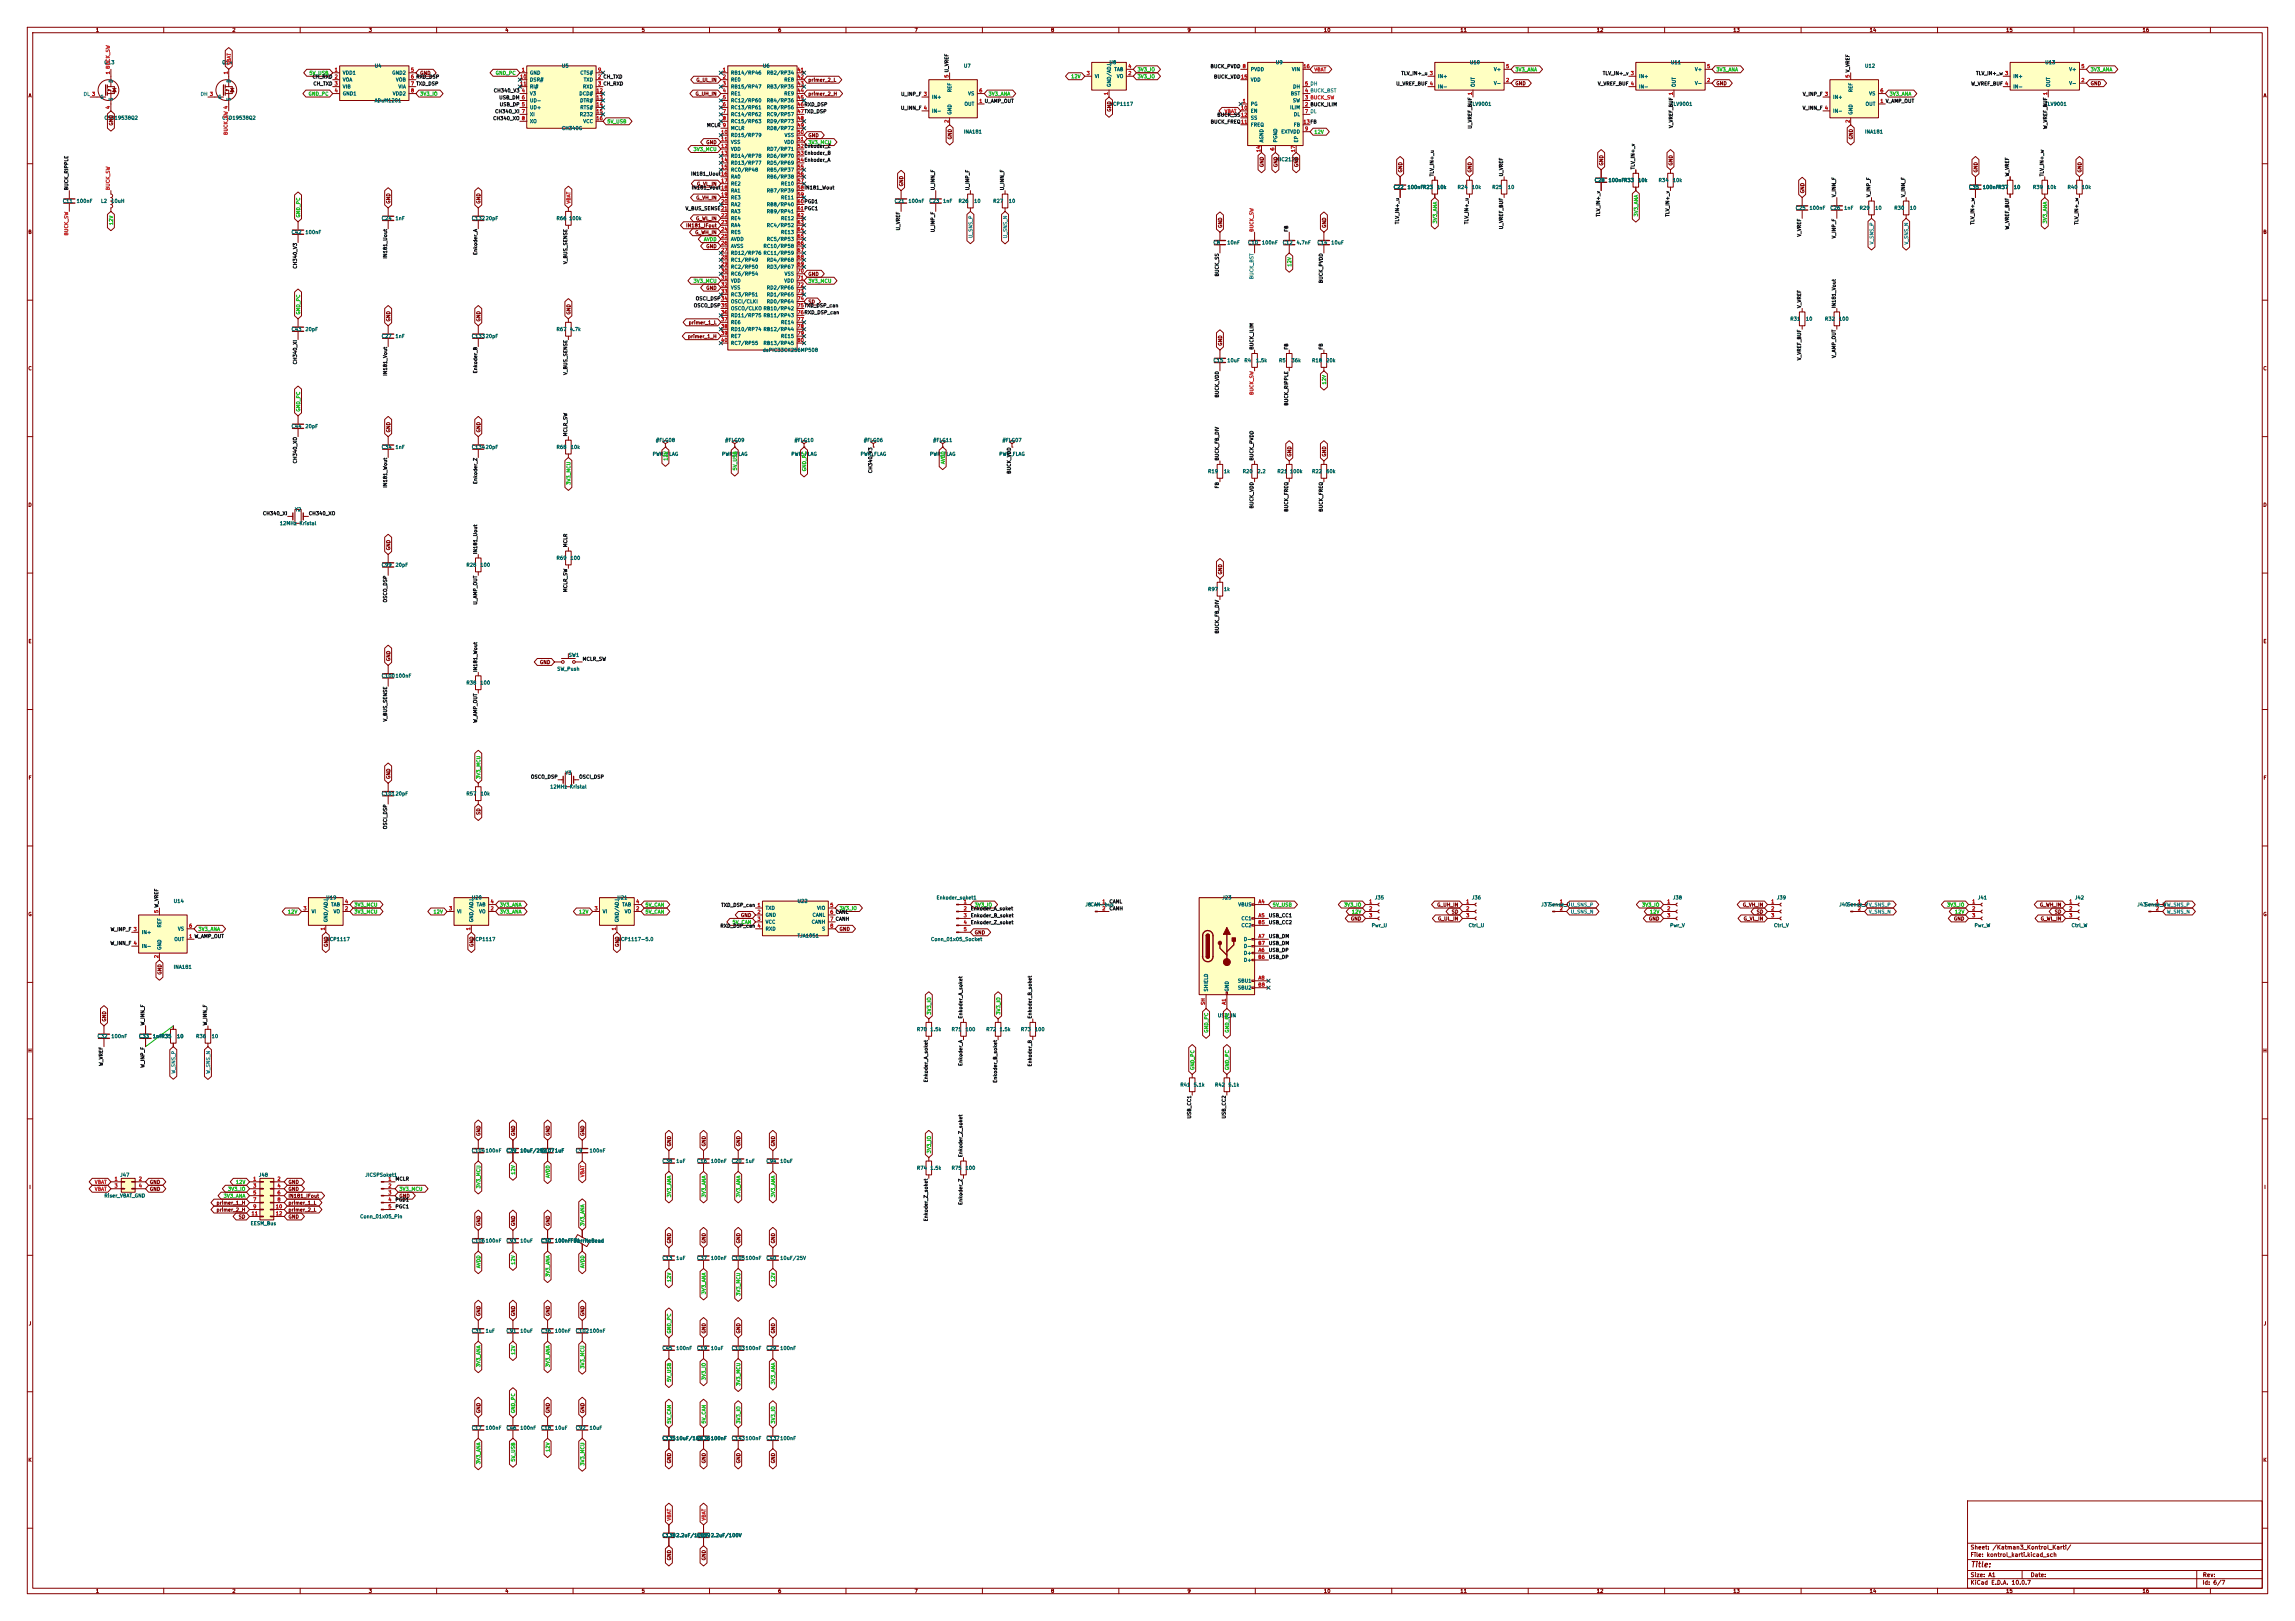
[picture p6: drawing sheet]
<svg xmlns="http://www.w3.org/2000/svg" width="841mm" height="594mm" viewBox="0 0 841 594" stroke-linecap="round" stroke-linejoin="round" font-family="sans-serif">
<defs><g id="words">
<text font-size="2" fill="#840000" x="722" y="574.8">Title:</text>
<g font-size="1.5" fill="#840000">
<text x="721.9" y="568.1">Sheet: /Katman3_Kontrol_Karti/</text>
<text x="721.9" y="570.8">File: kontrol_karti.kicad_sch</text>
<text x="721.9" y="581">KiCad E.D.A. 10.0.7</text>
<text x="721.9" y="578.2">Size: A1</text>
<text x="743.9" y="578.2">Date:</text>
<text x="806.9" y="581">Id: 6/7</text>
<text x="807" y="578.2">Rev:</text>
</g>
<g font-size="1.3" fill="#840000">
<text x="35" y="12">1</text>
<text x="85" y="12">2</text>
<text x="135" y="12">3</text>
<text x="185" y="12">4</text>
<text x="235" y="12">5</text>
<text x="285" y="12">6</text>
<text x="335" y="12">7</text>
<text x="385" y="12">8</text>
<text x="435" y="12">9</text>
<text x="485" y="12">10</text>
<text x="535" y="12">11</text>
<text x="585" y="12">12</text>
<text x="635" y="12">13</text>
<text x="685" y="12">14</text>
<text x="735" y="12">15</text>
<text x="785" y="12">16</text>
<text x="153.8" y="27.7">GND</text>
<text x="10.3" y="36">A</text>
<text x="254.7" y="35.3">G_UH_IN</text>
<text x="255" y="30.3">G_UL_IN</text>
<text x="296" y="35.3">primer_2_H</text>
<text x="296" y="30.3">primer_2_L</text>
<text x="555.1" y="31.5">GND</text>
<text x="628.8" y="31.5">GND</text>
<text x="765.9" y="31.5">GND</text>
<text x="829.3" y="36">A</text>
<text x="407.5" y="41.1" transform="rotate(-90 407.5 41.1)">GND</text>
<text x="41.7" y="46.2" transform="rotate(-90 41.7 46.2)">GND</text>
<text x="258.6" y="53.1">GND</text>
<text x="296" y="50.6">GND</text>
<text x="349" y="51.2" transform="rotate(-90 349 51.2)">GND</text>
<text x="679.2" y="51.2" transform="rotate(-90 679.2 51.2)">GND</text>
<text x="463.3" y="61.4" transform="rotate(-90 463.3 61.4)">GND</text>
<text x="468.4" y="61.4" transform="rotate(-90 468.4 61.4)">GND</text>
<text x="476" y="61.4" transform="rotate(-90 476 61.4)">GND</text>
<text x="514.1" y="63.4" transform="rotate(-90 514.1 63.4)">GND</text>
<text x="539.5" y="63.4" transform="rotate(-90 539.5 63.4)">GND</text>
<text x="587.8" y="60.8" transform="rotate(-90 587.8 60.8)">GND</text>
<text x="613.2" y="60.8" transform="rotate(-90 613.2 60.8)">GND</text>
<text x="725" y="63.4" transform="rotate(-90 725 63.4)">GND</text>
<text x="763.1" y="63.4" transform="rotate(-90 763.1 63.4)">GND</text>
<text x="255.2" y="68.4">G_VL_IN</text>
<text x="331.3" y="68.4" transform="rotate(-90 331.3 68.4)">GND</text>
<text x="661.5" y="71" transform="rotate(-90 661.5 71)">GND</text>
<text x="143.3" y="74.8" transform="rotate(-90 143.3 74.8)">GND</text>
<text x="176.3" y="74.8" transform="rotate(-90 176.3 74.8)">GND</text>
<text x="254.9" y="73.4">G_VH_IN</text>
<text x="251.3" y="83.6">IN181_IFout</text>
<text x="254.9" y="81.1">G_WL_IN</text>
<text x="448.1" y="83.7" transform="rotate(-90 448.1 83.7)">GND</text>
<text x="486.2" y="83.7" transform="rotate(-90 486.2 83.7)">GND</text>
<text x="10.2" y="86">B</text>
<text x="254.6" y="86.1">G_WH_IN</text>
<text x="829.2" y="86">B</text>
<text x="258.6" y="91.2">GND</text>
<text x="296" y="101.4">GND</text>
<text x="258.6" y="106.5">GND</text>
<text x="296" y="111.5">SD</text>
<text x="143.3" y="118" transform="rotate(-90 143.3 118)">GND</text>
<text x="176.3" y="118" transform="rotate(-90 176.3 118)">GND</text>
<text x="209.3" y="115.4" transform="rotate(-90 209.3 115.4)">GND</text>
<text x="252.2" y="119.2">primer_1_L</text>
<text x="251.9" y="124.2">primer_1_H</text>
<text x="448.1" y="126.9" transform="rotate(-90 448.1 126.9)">GND</text>
<text x="10.2" y="136">C</text>
<text x="829.2" y="136">C</text>
<text x="143.3" y="158.6" transform="rotate(-90 143.3 158.6)">GND</text>
<text x="176.3" y="158.6" transform="rotate(-90 176.3 158.6)">GND</text>
<text x="473.5" y="167.5" transform="rotate(-90 473.5 167.5)">GND</text>
<text x="486.2" y="167.5" transform="rotate(-90 486.2 167.5)">GND</text>
<text x="10.2" y="186">D</text>
<text x="829.2" y="186">D</text>
<text x="143.3" y="201.8" transform="rotate(-90 143.3 201.8)">GND</text>
<text x="448.1" y="210.7" transform="rotate(-90 448.1 210.7)">GND</text>
<text x="10.3" y="236">E</text>
<text x="829.3" y="236">E</text>
<text x="143.3" y="242.4" transform="rotate(-90 143.3 242.4)">GND</text>
<text x="197.7" y="243.6">GND</text>
<text x="10.3" y="286">F</text>
<text x="143.3" y="285.6" transform="rotate(-90 143.3 285.6)">GND</text>
<text x="829.3" y="286">F</text>
<text x="176.3" y="298.8" transform="rotate(-90 176.3 298.8)">SD</text>
<text x="10.2" y="336">G</text>
<text x="526.5" y="332.5">G_UH_IN</text>
<text x="531.8" y="335.1">SD</text>
<text x="638.5" y="332.5">G_VH_IN</text>
<text x="643.6" y="335.1">SD</text>
<text x="747.3" y="332.5">G_WH_IN</text>
<text x="752.8" y="335.1">SD</text>
<text x="829.2" y="336">G</text>
<text x="271.3" y="336.3">GND</text>
<text x="307.5" y="341.4">GND</text>
<text x="494.9" y="337.6">GND</text>
<text x="526.8" y="337.6">G_UL_IN</text>
<text x="604.1" y="337.6">GND</text>
<text x="638.8" y="337.6">G_VL_IN</text>
<text x="715.8" y="337.6">GND</text>
<text x="747.6" y="337.6">G_WL_IN</text>
<text x="120.4" y="347.2" transform="rotate(-90 120.4 347.2)">GND</text>
<text x="173.8" y="347.2" transform="rotate(-90 173.8 347.2)">GND</text>
<text x="227.1" y="347.2" transform="rotate(-90 227.1 347.2)">GND</text>
<text x="357" y="342.7">GND</text>
<text x="59.5" y="357.3" transform="rotate(-90 59.5 357.3)">GND</text>
<text x="39.2" y="374.5" transform="rotate(-90 39.2 374.5)">GND</text>
<text x="10.2" y="386">H</text>
<text x="829.2" y="386">H</text>
<text x="176.3" y="416.4" transform="rotate(-90 176.3 416.4)">GND</text>
<text x="189" y="416.4" transform="rotate(-90 189 416.4)">GND</text>
<text x="201.7" y="416.4" transform="rotate(-90 201.7 416.4)">GND</text>
<text x="214.4" y="416.4" transform="rotate(-90 214.4 416.4)">GND</text>
<text x="246.2" y="420.2" transform="rotate(-90 246.2 420.2)">GND</text>
<text x="258.9" y="420.2" transform="rotate(-90 258.9 420.2)">GND</text>
<text x="271.6" y="420.2" transform="rotate(-90 271.6 420.2)">GND</text>
<text x="284.3" y="420.2" transform="rotate(-90 284.3 420.2)">GND</text>
<text x="10.6" y="436">I</text>
<text x="54.7" y="434.1">GND</text>
<text x="54.7" y="436.7">GND</text>
<text x="105.5" y="434.1">GND</text>
<text x="105.5" y="436.7">GND</text>
<text x="829.6" y="436">I</text>
<text x="79.2" y="441.7">primer_1_H</text>
<text x="105.5" y="439.2">IN181_IFout</text>
<text x="105.5" y="441.7">primer_1_L</text>
<text x="146.2" y="439.2">GND</text>
<text x="79.2" y="444.3">primer_2_H</text>
<text x="87.3" y="446.8">SD</text>
<text x="105.5" y="444.3">primer_2_L</text>
<text x="105.5" y="446.8">GND</text>
<text x="176.3" y="449.4" transform="rotate(-90 176.3 449.4)">GND</text>
<text x="189" y="449.4" transform="rotate(-90 189 449.4)">GND</text>
<text x="201.7" y="449.4" transform="rotate(-90 201.7 449.4)">GND</text>
<text x="246.2" y="455.8" transform="rotate(-90 246.2 455.8)">GND</text>
<text x="258.9" y="455.8" transform="rotate(-90 258.9 455.8)">GND</text>
<text x="271.6" y="455.8" transform="rotate(-90 271.6 455.8)">GND</text>
<text x="284.3" y="455.8" transform="rotate(-90 284.3 455.8)">GND</text>
<text x="10.4" y="486">J</text>
<text x="176.3" y="482.5" transform="rotate(-90 176.3 482.5)">GND</text>
<text x="189" y="482.5" transform="rotate(-90 189 482.5)">GND</text>
<text x="201.7" y="482.5" transform="rotate(-90 201.7 482.5)">GND</text>
<text x="214.4" y="482.5" transform="rotate(-90 214.4 482.5)">GND</text>
<text x="829.4" y="486">J</text>
<text x="258.9" y="488.8" transform="rotate(-90 258.9 488.8)">GND</text>
<text x="271.6" y="488.8" transform="rotate(-90 271.6 488.8)">GND</text>
<text x="284.3" y="488.8" transform="rotate(-90 284.3 488.8)">GND</text>
<text x="176.3" y="518" transform="rotate(-90 176.3 518)">GND</text>
<text x="201.7" y="518" transform="rotate(-90 201.7 518)">GND</text>
<text x="214.4" y="518" transform="rotate(-90 214.4 518)">GND</text>
<text x="10.2" y="536">K</text>
<text x="246.2" y="536.4" transform="rotate(-90 246.2 536.4)">GND</text>
<text x="258.9" y="536.4" transform="rotate(-90 258.9 536.4)">GND</text>
<text x="271.6" y="536.4" transform="rotate(-90 271.6 536.4)">GND</text>
<text x="284.3" y="536.4" transform="rotate(-90 284.3 536.4)">GND</text>
<text x="829.2" y="536">K</text>
<text x="246.2" y="571.9" transform="rotate(-90 246.2 571.9)">GND</text>
<text x="258.9" y="571.9" transform="rotate(-90 258.9 571.9)">GND</text>
<text x="35" y="584">1</text>
<text x="85" y="584">2</text>
<text x="135" y="584">3</text>
<text x="185" y="584">4</text>
<text x="235" y="584">5</text>
<text x="285" y="584">6</text>
<text x="335" y="584">7</text>
<text x="385" y="584">8</text>
<text x="435" y="584">9</text>
<text x="485" y="584">10</text>
<text x="535" y="584">11</text>
<text x="585" y="584">12</text>
<text x="635" y="584">13</text>
<text x="685" y="584">14</text>
<text x="735" y="584">15</text>
<text x="785" y="584">16</text>
</g>
<g font-size="1.3" fill="#006464">
<text x="38.1" y="23.8">Q13</text>
<text x="81.3" y="23.8">Q14</text>
<text x="406.4" y="23.8">U8</text>
<text x="467.3" y="23.8">U9</text>
<text x="538.5" y="23.8">U10</text>
<text x="612.1" y="23.8">U11</text>
<text x="749.3" y="23.8">U13</text>
<text x="125.4" y="27.6">VDD1</text>
<text x="137.1" y="25.1">U4</text>
<text x="143.5" y="27.6">GND2</text>
<text x="194" y="27.6">GND</text>
<text x="205.7" y="25.1">U5</text>
<text x="212.5" y="27.6">CTS#</text>
<text x="267.7" y="27.6">RB14/RP46</text>
<text x="279.4" y="25.1">U6</text>
<text x="280.8" y="27.6">RB2/RP34</text>
<text x="353" y="25.1">U7</text>
<text x="401" y="28.9">VI</text>
<text x="408.2" y="26.4">TAB</text>
<text x="409.1" y="28.9">VO</text>
<text x="458.2" y="26.4">PVDD</text>
<text x="473.3" y="26.4">VIN</text>
<text x="526.8" y="28.9">IN+</text>
<text x="547.3" y="26.4">V+</text>
<text x="600.4" y="28.9">IN+</text>
<text x="620.9" y="26.4">V+</text>
<text x="683.2" y="25.1">U12</text>
<text x="737.6" y="28.9">IN+</text>
<text x="758.1" y="26.4">V+</text>
<text x="41.6" y="30.5" transform="rotate(-90 41.6 30.5)">D</text>
<text x="84.8" y="30.5" transform="rotate(-90 84.8 30.5)">D</text>
<text x="125.4" y="30.2">VOA</text>
<text x="125.4" y="32.7">VIB</text>
<text x="125.4" y="35.3">GND1</text>
<text x="143.8" y="35.3">VDD2</text>
<text x="144.9" y="30.2">VOB</text>
<text x="145.8" y="32.7">VIA</text>
<text x="194" y="35.3">V3</text>
<text x="194" y="30.2">DSR#</text>
<text x="194" y="32.7">RI#</text>
<text x="212.1" y="35.3">DCD#</text>
<text x="213.4" y="32.7">RXD</text>
<text x="213.7" y="30.2">TXD</text>
<text x="267.7" y="30.2">RE0</text>
<text x="267.7" y="32.7">RB15/RP47</text>
<text x="267.7" y="35.3">RE1</text>
<text x="280.8" y="32.7">RB3/RP35</text>
<text x="287.2" y="30.2">RE8</text>
<text x="287.2" y="35.3">RE9</text>
<text x="348.9" y="34" transform="rotate(-90 348.9 34)">REF</text>
<text x="354.6" y="35.3">VS</text>
<text x="407.4" y="32" transform="rotate(-90 407.4 32)">GND/ADJ</text>
<text x="458.2" y="30.2">VDD</text>
<text x="472.8" y="35.3">BST</text>
<text x="473.7" y="32.7">DH</text>
<text x="526.8" y="32.7">IN-</text>
<text x="540.7" y="32" transform="rotate(-90 540.7 32)">OUT</text>
<text x="547.3" y="31.4">V-</text>
<text x="600.4" y="32.7">IN-</text>
<text x="614.4" y="32" transform="rotate(-90 614.4 32)">OUT</text>
<text x="620.9" y="31.4">V-</text>
<text x="679.1" y="34" transform="rotate(-90 679.1 34)">REF</text>
<text x="684.8" y="35.3">VS</text>
<text x="737.6" y="32.7">IN-</text>
<text x="751.5" y="32" transform="rotate(-90 751.5 32)">OUT</text>
<text x="758.1" y="31.4">V-</text>
<text x="36.5" y="36.5">G</text>
<text x="41.6" y="37.1" transform="rotate(-90 41.6 37.1)">S</text>
<text x="79.7" y="36.5">G</text>
<text x="84.8" y="37.1" transform="rotate(-90 84.8 37.1)">S</text>
<text x="137.1" y="37.8">ADuM1201</text>
<text x="194" y="40.3">UD+</text>
<text x="194" y="37.8">UD-</text>
<text x="212.4" y="37.8">DTR#</text>
<text x="212.5" y="40.3">RTS#</text>
<text x="267.7" y="37.8">RC12/RP60</text>
<text x="267.7" y="40.3">RC13/RP61</text>
<text x="280.8" y="37.8">RB4/RP36</text>
<text x="280.8" y="40.3">RC8/RP56</text>
<text x="341.3" y="36.5">IN+</text>
<text x="341.3" y="41.6">IN-</text>
<text x="353.3" y="39.1">OUT</text>
<text x="406.4" y="39.1">NCP1117</text>
<text x="458.2" y="39.1">PG</text>
<text x="458.2" y="41.6">EN</text>
<text x="472.6" y="40.3">ILIM</text>
<text x="473.6" y="37.8">SW</text>
<text x="538.5" y="39.1">TLV9001</text>
<text x="612.1" y="39.1">TLV9001</text>
<text x="671.5" y="36.5">IN+</text>
<text x="671.5" y="41.6">IN-</text>
<text x="683.5" y="39.1">OUT</text>
<text x="749.3" y="39.1">TLV9001</text>
<text x="38.1" y="44.1">CSD19538Q2</text>
<text x="81.3" y="44.1">CSD19538Q2</text>
<text x="194" y="42.9">XI</text>
<text x="194" y="45.4">XO</text>
<text x="205.7" y="48">CH340G</text>
<text x="212.3" y="42.9">R232</text>
<text x="213.6" y="45.4">VCC</text>
<text x="267.7" y="42.9">RC14/RP62</text>
<text x="267.7" y="45.4">RC15/RP63</text>
<text x="267.7" y="48">MCLR</text>
<text x="280.8" y="42.9">RC9/RP57</text>
<text x="280.8" y="45.4">RD9/RP73</text>
<text x="280.8" y="48">RD8/RP72</text>
<text x="348.9" y="42.2" transform="rotate(-90 348.9 42.2)">GND</text>
<text x="458.2" y="46.7">FREQ</text>
<text x="458.2" y="44.1">SS</text>
<text x="473.9" y="46.7">FB</text>
<text x="474" y="42.9">DL</text>
<text x="679.1" y="42.2" transform="rotate(-90 679.1 42.2)">GND</text>
<text x="267.7" y="50.5">RD15/RP79</text>
<text x="267.7" y="53">VSS</text>
<text x="287.2" y="53">VDD</text>
<text x="287.3" y="50.5">VSS</text>
<text x="353" y="49.2">INA181</text>
<text x="463.2" y="52.4" transform="rotate(-90 463.2 52.4)">AGND</text>
<text x="468.3" y="52.4" transform="rotate(-90 468.3 52.4)">PGND</text>
<text x="469.3" y="49.2">EXTVDD</text>
<text x="475.9" y="52.4" transform="rotate(-90 475.9 52.4)">EP</text>
<text x="683.2" y="49.2">INA181</text>
<text x="267.7" y="55.6">VDD</text>
<text x="267.7" y="58.1">RD14/RP78</text>
<text x="280.8" y="55.6">RD7/RP71</text>
<text x="280.8" y="58.1">RD6/RP70</text>
<text x="467.3" y="59.4">MIC2128</text>
<text x="267.7" y="60.7">RD13/RP77</text>
<text x="267.7" y="63.2">RC0/RP48</text>
<text x="267.7" y="65.7">RA0</text>
<text x="280.8" y="60.7">RD5/RP69</text>
<text x="280.8" y="63.2">RB5/RP37</text>
<text x="280.8" y="65.7">RB6/RP38</text>
<text x="267.7" y="68.3">RE2</text>
<text x="267.7" y="70.8">RA1</text>
<text x="280.8" y="70.8">RB7/RP39</text>
<text x="286" y="68.3">RE10</text>
<text x="510.5" y="69.5">C22</text>
<text x="515.6" y="69.5">100nFR23</text>
<text x="526.5" y="69.5">10k</text>
<text x="534" y="69.5">R24</text>
<text x="539.2" y="69.5">10k</text>
<text x="546.7" y="69.5">R25</text>
<text x="552.4" y="69.5">10</text>
<text x="584.2" y="67">C28</text>
<text x="589.3" y="67">100nFR33</text>
<text x="600.1" y="67">10k</text>
<text x="607.6" y="67">R34</text>
<text x="612.8" y="67">10k</text>
<text x="721.3" y="69.5">C35</text>
<text x="726.4" y="69.5">100nFR37</text>
<text x="737.8" y="69.5">10</text>
<text x="744.8" y="69.5">R39</text>
<text x="750" y="69.5">10k</text>
<text x="757.5" y="69.5">R40</text>
<text x="762.7" y="69.5">10k</text>
<text x="22.8" y="74.6">C11</text>
<text x="27.9" y="74.6">100nF</text>
<text x="36.9" y="74.6">L2</text>
<text x="40.6" y="74.6">10uH</text>
<text x="267.7" y="73.4">RE3</text>
<text x="267.7" y="75.9">RA2</text>
<text x="280.8" y="75.9">RB8/RP40</text>
<text x="286" y="73.4">RE11</text>
<text x="327.6" y="74.6">C21</text>
<text x="332.7" y="74.6">100nF</text>
<text x="340.3" y="74.6">C23</text>
<text x="345.4" y="74.6">1nF</text>
<text x="351.1" y="74.6">R26</text>
<text x="356.8" y="74.6">10</text>
<text x="363.8" y="74.6">R27</text>
<text x="369.5" y="74.6">10</text>
<text x="657.8" y="77.2">C25</text>
<text x="662.9" y="77.2">100nF</text>
<text x="670.5" y="77.2">C26</text>
<text x="675.6" y="77.2">1nF</text>
<text x="681.3" y="77.2">R29</text>
<text x="687" y="77.2">10</text>
<text x="694" y="77.2">R30</text>
<text x="699.7" y="77.2">10</text>
<text x="139.7" y="81">C24</text>
<text x="144.8" y="81">1nF</text>
<text x="172.7" y="81">C13220pF</text>
<text x="203.8" y="81">R66</text>
<text x="208.4" y="81">100k</text>
<text x="267.7" y="78.4">RA3</text>
<text x="267.7" y="81">RE4</text>
<text x="267.7" y="83.5">RA4</text>
<text x="280.8" y="78.4">RB9/RP41</text>
<text x="280.8" y="83.5">RC4/RP52</text>
<text x="286" y="81">RE12</text>
<text x="106.7" y="86.1">C42</text>
<text x="111.7" y="86.1">100nF</text>
<text x="267.7" y="86.1">RE5</text>
<text x="267.7" y="88.6">AVDD</text>
<text x="280.8" y="88.6">RC5/RP53</text>
<text x="286" y="86.1">RE13</text>
<text x="444.5" y="89.9">C8</text>
<text x="449.6" y="89.9">10nF</text>
<text x="457.2" y="89.9">C10</text>
<text x="462.3" y="89.9">100nF</text>
<text x="469.9" y="89.9">C12</text>
<text x="475" y="89.9">4.7nF</text>
<text x="482.6" y="89.9">C14</text>
<text x="487.7" y="89.9">10uF</text>
<text x="267.7" y="91.1">AVSS</text>
<text x="267.7" y="93.7">RD12/RP76 RC11/RP59</text>
<text x="279.6" y="91.1">RC10/RP58</text>
<text x="267.7" y="96.2">RC1/RP49</text>
<text x="267.7" y="98.8">RC2/RP50</text>
<text x="267.7" y="101.3">RC6/RP54</text>
<text x="280.8" y="96.2">RD4/RP68</text>
<text x="280.8" y="98.8">RD3/RP67</text>
<text x="287.3" y="101.3">VSS</text>
<text x="267.7" y="103.8">VDD</text>
<text x="267.7" y="106.4">VSS</text>
<text x="280.8" y="106.4">RD2/RP66</text>
<text x="287.2" y="103.8">VDD</text>
<text x="267.7" y="108.9">RC3/RP51</text>
<text x="267.7" y="111.5">OSCI/CLKI</text>
<text x="267.7" y="114">OSCO/CLKO RB10/RP42</text>
<text x="280.8" y="108.9">RD1/RP65</text>
<text x="280.8" y="111.5">RD0/RP64</text>
<text x="267.7" y="116.5">RD11/RP75 RB11/RP43</text>
<text x="267.7" y="119.1">RE6</text>
<text x="286" y="119.1">RE14</text>
<text x="655.9" y="117.8">R31</text>
<text x="661.6" y="117.8">10</text>
<text x="668.6" y="117.8">R32</text>
<text x="673.7" y="117.8">100</text>
<text x="106.7" y="121.6">C43</text>
<text x="111.7" y="121.6">20pF</text>
<text x="139.7" y="124.2">C27</text>
<text x="144.8" y="124.2">1nF</text>
<text x="172.7" y="124.2">C13320pF</text>
<text x="203.8" y="121.6">R67</text>
<text x="208.7" y="121.6">4.7k</text>
<text x="267.7" y="121.6">RD10/RP74 RB12/RP44</text>
<text x="267.7" y="124.2">RE7</text>
<text x="286" y="124.2">RE15</text>
<text x="267.7" y="126.7">RC7/RP55</text>
<text x="279.4" y="129.2">dsPIC33CK256MP508</text>
<text x="279.6" y="126.7">RB13/RP45</text>
<text x="444.5" y="133">C15</text>
<text x="449.6" y="133">10uF</text>
<text x="455.8" y="133">R4</text>
<text x="460.1" y="133">1.5k</text>
<text x="468.5" y="133">R5</text>
<text x="473.1" y="133">36k</text>
<text x="480.6" y="133">R18</text>
<text x="485.8" y="133">20k</text>
<text x="106.7" y="157.2">C44</text>
<text x="111.7" y="157.2">20pF</text>
<text x="139.7" y="164.8">C34</text>
<text x="144.8" y="164.8">1nF</text>
<text x="172.7" y="164.8">C13420pF</text>
<text x="203.8" y="164.8">R68</text>
<text x="209" y="164.8">10k</text>
<text x="239" y="167.3">PWR_FLAG</text>
<text x="240.2" y="162.3">#FLG08</text>
<text x="264.4" y="167.3">PWR_FLAG</text>
<text x="265.6" y="162.3">#FLG09</text>
<text x="289.8" y="167.3">PWR_FLAG</text>
<text x="291" y="162.3">#FLG10</text>
<text x="315.2" y="167.3">PWR_FLAG</text>
<text x="316.4" y="162.3">#FLG06</text>
<text x="340.6" y="167.3">PWR_FLAG</text>
<text x="341.8" y="162.3">#FLG11</text>
<text x="366" y="167.3">PWR_FLAG</text>
<text x="367.2" y="162.3">#FLG07</text>
<text x="442.5" y="173.7">R19</text>
<text x="448.3" y="173.7">1k</text>
<text x="455.2" y="173.7">R20</text>
<text x="460.6" y="173.7">2.2</text>
<text x="467.9" y="173.7">R21</text>
<text x="472.5" y="173.7">100k</text>
<text x="480.6" y="173.7">R22</text>
<text x="485.8" y="173.7">60k</text>
<text x="107.9" y="187.7">Y2</text>
<text x="102.4" y="192.7">12MHz Kristal</text>
<text x="139.7" y="208">C99</text>
<text x="144.8" y="208">20pF</text>
<text x="170.7" y="208">R28</text>
<text x="175.9" y="208">100</text>
<text x="203.8" y="205.4">R69</text>
<text x="208.9" y="205.4">100</text>
<text x="442.5" y="216.9">R97</text>
<text x="448.3" y="216.9">1k</text>
<text x="208.3" y="241">SW1</text>
<text x="139.7" y="248.6">C100100nF</text>
<text x="170.7" y="251.2">R38</text>
<text x="175.9" y="251.2">100</text>
<text x="204" y="246.1">SW_Push</text>
<text x="207" y="284.2">Y3</text>
<text x="139.7" y="291.8">C10120pF</text>
<text x="170.7" y="291.8">R57</text>
<text x="175.9" y="291.8">10k</text>
<text x="201.4" y="289.3">12MHz Kristal</text>
<text x="119.4" y="329.9">U19</text>
<text x="172.7" y="329.9">U20</text>
<text x="226" y="329.9">U21</text>
<text x="343" y="329.9">Enkoder_soket1</text>
<text x="447.8" y="329.9">J23</text>
<text x="503.6" y="329.9">J35</text>
<text x="539.2" y="329.9">J36</text>
<text x="612.9" y="329.9">J38</text>
<text x="651" y="329.9">J39</text>
<text x="724.6" y="329.9">J41</text>
<text x="760.2" y="329.9">J42</text>
<text x="63.5" y="331.2">U14</text>
<text x="114" y="335">VI</text>
<text x="121.2" y="332.4">TAB</text>
<text x="122.1" y="335">VO</text>
<text x="167.4" y="335">VI</text>
<text x="174.5" y="332.4">TAB</text>
<text x="175.4" y="335">VO</text>
<text x="220.7" y="335">VI</text>
<text x="227.8" y="332.4">TAB</text>
<text x="228.7" y="335">VO</text>
<text x="280.4" y="333.7">TXD</text>
<text x="292.1" y="331.2">U22</text>
<text x="299.3" y="333.7">VIO</text>
<text x="397.6" y="332.4">J8CAN-bus</text>
<text x="453.6" y="332.4">VBUS</text>
<text x="564.6" y="332.4">J37</text>
<text x="567.4" y="332.4">Sense_UU_SNS_P</text>
<text x="673.8" y="332.4">J40</text>
<text x="676.8" y="332.4">Sense_VV_SNS_P</text>
<text x="783" y="332.4">J43</text>
<text x="785.8" y="332.4">Sense_WW_SNS_P</text>
<text x="59.4" y="340" transform="rotate(-90 59.4 340)">REF</text>
<text x="65" y="341.3">VS</text>
<text x="120.3" y="338.1" transform="rotate(-90 120.3 338.1)">GND/ADJ</text>
<text x="173.7" y="338.1" transform="rotate(-90 173.7 338.1)">GND/ADJ</text>
<text x="227" y="338.1" transform="rotate(-90 227 338.1)">GND/ADJ</text>
<text x="280.4" y="336.2">GND</text>
<text x="280.4" y="338.8">VCC</text>
<text x="280.4" y="341.3">RXD</text>
<text x="297.3" y="338.8">CANH</text>
<text x="297.6" y="336.2">CANL</text>
<text x="301.1" y="341.3">S</text>
<text x="454.7" y="337.5">CC1</text>
<text x="454.7" y="340.1">CC2</text>
<text x="502.5" y="340.1">Pwr_U</text>
<text x="538" y="340.1">Ctrl_U</text>
<text x="611.8" y="340.1">Pwr_V</text>
<text x="649.9" y="340.1">Ctrl_V</text>
<text x="723.4" y="340.1">Pwr_W</text>
<text x="758.9" y="340.1">Ctrl_W</text>
<text x="51.8" y="342.6">IN+</text>
<text x="51.8" y="347.7">IN-</text>
<text x="63.7" y="345.1">OUT</text>
<text x="119.4" y="345.1">NCP1117</text>
<text x="172.7" y="345.1">NCP1117</text>
<text x="226" y="345.1">NCP1117-5.0</text>
<text x="292.1" y="343.9">TJA1051</text>
<text x="341" y="345.1">Conn_01x05_Socket</text>
<text x="455.7" y="345.1">D-</text>
<text x="455.7" y="347.7">D-</text>
<text x="59.4" y="348.3" transform="rotate(-90 59.4 348.3)">GND</text>
<text x="455.7" y="350.2">D+</text>
<text x="455.7" y="352.8">D+</text>
<text x="63.5" y="355.3">INA181</text>
<text x="442.9" y="363.5" transform="rotate(-90 442.9 363.5)">SHIELD</text>
<text x="450.5" y="363.5" transform="rotate(-90 450.5 363.5)">GND</text>
<text x="453.5" y="360.4">SBU1</text>
<text x="453.5" y="362.9">SBU2</text>
<text x="446.1" y="373.1">USB_IN</text>
<text x="35.5" y="380.7">C32</text>
<text x="40.6" y="380.7">100nF</text>
<text x="50.8" y="380.7">C33</text>
<text x="55.9" y="380.7">1nFR35</text>
<text x="64.7" y="380.7">10</text>
<text x="71.7" y="380.7">R36</text>
<text x="77.4" y="380.7">10</text>
<text x="335.8" y="378.2">R70</text>
<text x="340.7" y="378.2">1.5k</text>
<text x="348.5" y="378.2">R71</text>
<text x="353.7" y="378.2">100</text>
<text x="361.2" y="378.2">R72</text>
<text x="366.1" y="378.2">1.5k</text>
<text x="373.9" y="378.2">R73</text>
<text x="379.1" y="378.2">100</text>
<text x="432.4" y="398.5">R41</text>
<text x="437.3" y="398.5">5.1k</text>
<text x="445.1" y="398.5">R42</text>
<text x="450" y="398.5">5.1k</text>
<text x="172.7" y="422.6">C104100nF</text>
<text x="185.4" y="422.6">C39</text>
<text x="190.5" y="422.6">10uF/25V</text>
<text x="198.1" y="422.6">C1071uF</text>
<text x="210.8" y="422.6">C9</text>
<text x="215.9" y="422.6">100nF</text>
<text x="43.9" y="431.5">J47</text>
<text x="94.7" y="431.5">J48</text>
<text x="133.7" y="431.5">JICSPSoket1</text>
<text x="242.6" y="426.4">C38</text>
<text x="247.6" y="426.4">1uF</text>
<text x="255.3" y="426.4">C16</text>
<text x="260.3" y="426.4">100nF</text>
<text x="268" y="426.4">C20</text>
<text x="273" y="426.4">1uF</text>
<text x="280.7" y="426.4">C94</text>
<text x="285.7" y="426.4">10uF</text>
<text x="335.8" y="429">R74</text>
<text x="340.7" y="429">1.5k</text>
<text x="348.5" y="429">R75</text>
<text x="353.7" y="429">100</text>
<text x="38.1" y="439.1">Riser_VBAT_GND</text>
<text x="91.7" y="449.3">EESM_Bus</text>
<text x="131.8" y="446.7">Conn_01x05_Pin</text>
<text x="172.7" y="455.6">C106100nF</text>
<text x="185.4" y="455.6">C93</text>
<text x="190.5" y="455.6">10uF</text>
<text x="198.1" y="455.6">C30</text>
<text x="203.2" y="455.6">100nFFB1</text>
<text x="210.4" y="455.6">FerriteBead</text>
<text x="242.6" y="462">C13</text>
<text x="247.6" y="462">1uF</text>
<text x="255.3" y="462">C37</text>
<text x="260.3" y="462">100nF</text>
<text x="268" y="462">C105100nF</text>
<text x="280.7" y="462">C40</text>
<text x="285.7" y="462">10uF/25V</text>
<text x="172.7" y="488.6">C31</text>
<text x="177.8" y="488.6">1uF</text>
<text x="185.4" y="488.6">C91</text>
<text x="190.5" y="488.6">10uF</text>
<text x="198.1" y="488.6">C36</text>
<text x="203.2" y="488.6">100nF</text>
<text x="210.8" y="488.6">C102100nF</text>
<text x="242.6" y="495">C45</text>
<text x="247.6" y="495">100nF</text>
<text x="255.3" y="495">C19</text>
<text x="260.3" y="495">10uF</text>
<text x="268" y="495">C103100nF</text>
<text x="280.7" y="495">C29</text>
<text x="285.7" y="495">100nF</text>
<text x="172.7" y="524.2">C17</text>
<text x="177.8" y="524.2">100nF</text>
<text x="185.4" y="524.2">C46</text>
<text x="190.5" y="524.2">100nF</text>
<text x="198.1" y="524.2">C18</text>
<text x="203.2" y="524.2">10uF</text>
<text x="210.8" y="524.2">C92</text>
<text x="215.9" y="524.2">10uF</text>
<text x="242.6" y="528">C13510uF/16V</text>
<text x="255.3" y="528">C136100nF</text>
<text x="268" y="528">C143100nF</text>
<text x="280.7" y="528">C137100nF</text>
<text x="242.6" y="563.6">C1382.2uF/100V</text>
<text x="255.3" y="563.6">C1392.2uF/100V</text>
</g>
<g font-size="1.3" fill="#ff1919">
<text x="84.9" y="24" transform="rotate(-90 84.9 24)">VBAT</text>
<text x="481.5" y="26.5">VBAT</text>
<text x="448.6" y="41.7">VBAT</text>
<text x="83.7" y="49.6" transform="rotate(-90 83.7 49.6)">BUCK_SW 4</text>
<text x="40.5" y="69.9" transform="rotate(-90 40.5 69.9)">BUCK_SW</text>
<text x="209.3" y="74.8" transform="rotate(-90 209.3 74.8)">VBAT</text>
<text x="25.3" y="86.5" transform="rotate(-90 25.3 86.5)">BUCK_SW</text>
<text x="459.6" y="85.1" transform="rotate(-90 459.6 85.1)">BUCK_SW</text>
<text x="459.6" y="144.9" transform="rotate(-90 459.6 144.9)">BUCK_SW</text>
<text x="214.4" y="431.5" transform="rotate(-90 214.4 431.5)">VBAT</text>
<text x="34.6" y="436.7">VBAT</text>
<text x="34.6" y="434.1">VBAT</text>
<text x="246.2" y="557.4" transform="rotate(-90 246.2 557.4)">VBAT</text>
<text x="258.9" y="557.4" transform="rotate(-90 258.9 557.4)">VBAT</text>
</g>
<g font-size="1.3" fill="#a90000">
<text x="40.5" y="27.4" transform="rotate(-90 40.5 27.4)">1 BUCK_SW</text>
<text x="83.7" y="27.4" transform="rotate(-90 83.7 27.4)">1</text>
<text x="122.5" y="26.5">1</text>
<text x="150.4" y="26.5">5</text>
<text x="150.4" y="29.1">6 RXD_DSP</text>
<text x="190.4" y="29.1">10</text>
<text x="191" y="26.5">1</text>
<text x="219" y="29.1">2 CH_TXD</text>
<text x="219" y="26.5">9</text>
<text x="264.7" y="26.5">1</text>
<text x="264.7" y="29.1">2</text>
<text x="292" y="26.5">41</text>
<text x="292" y="29.1">42</text>
<text x="347.8" y="28.7" transform="rotate(-90 347.8 28.7)">5 U_VREF</text>
<text x="398" y="27.8">3</text>
<text x="413.3" y="27.8">2</text>
<text x="413.3" y="25.3">4</text>
<text x="477.5" y="25.3">16</text>
<text x="551.7" y="25.3">5</text>
<text x="625.4" y="25.3">5</text>
<text x="678" y="28.7" transform="rotate(-90 678 28.7)">5 V_VREF</text>
<text x="762.5" y="25.3">5</text>
<text x="122.5" y="34.2">4</text>
<text x="150.4" y="31.6">7 TXD_DSP</text>
<text x="150.4" y="34.2">8</text>
<text x="190.4" y="31.6">11</text>
<text x="191" y="34.2">4</text>
<text x="218.4" y="34.2">12</text>
<text x="219" y="31.6">3 CH_RXD</text>
<text x="264.7" y="31.6">3</text>
<text x="264.7" y="34.2">4</text>
<text x="292" y="31.6">43</text>
<text x="292" y="34.2">44</text>
<text x="358.7" y="34.2">6</text>
<text x="406.3" y="35" transform="rotate(-90 406.3 35)">1</text>
<text x="478.1" y="34.2">4 BUCK_BST</text>
<text x="478.1" y="31.6">5 DH</text>
<text x="551.7" y="30.3">2</text>
<text x="625.4" y="30.3">2</text>
<text x="688.9" y="34.2">6</text>
<text x="762.5" y="30.3">2</text>
<text x="40.5" y="40.1" transform="rotate(-90 40.5 40.1)">4</text>
<text x="218.4" y="36.7">13</text>
<text x="218.4" y="39.2">14</text>
<text x="218.4" y="41.8">15</text>
<text x="264.7" y="36.7">5</text>
<text x="264.7" y="39.2">6</text>
<text x="264.7" y="41.8">7</text>
<text x="292" y="36.7">45</text>
<text x="292" y="39.2">46RXD_DSP</text>
<text x="292" y="41.8">47TXD_DSP</text>
<text x="358.7" y="38">1 U_AMP_OUT</text>
<text x="454.6" y="40.5">10</text>
<text x="455.2" y="38">1</text>
<text x="478.1" y="39.2">2 BUCK_ILIM</text>
<text x="478.1" y="36.7">3 BUCK_SW</text>
<text x="478.1" y="41.8">7 DL</text>
<text x="688.9" y="38">1 V_AMP_OUT</text>
<text x="218.4" y="44.3">16</text>
<text x="264.7" y="44.3">8</text>
<text x="292" y="44.3">48</text>
<text x="292" y="46.9">49</text>
<text x="347.8" y="45.2" transform="rotate(-90 347.8 45.2)">2</text>
<text x="477.5" y="45.6">13FB</text>
<text x="678" y="45.2" transform="rotate(-90 678 45.2)">2</text>
<text x="264.1" y="49.4">10</text>
<text x="264.1" y="51.9">11</text>
<text x="292" y="49.4">50</text>
<text x="292" y="51.9">51</text>
<text x="478.1" y="48.1">9</text>
<text x="264.1" y="54.5">12</text>
<text x="264.1" y="57">13</text>
<text x="264.1" y="59.6">14</text>
<text x="292" y="54.5">52Enkoder_Z</text>
<text x="292" y="57">53Enkoder_B</text>
<text x="292" y="59.6">54Enkoder_A</text>
<text x="462.1" y="55.9" transform="rotate(-90 462.1 55.9)">14</text>
<text x="467.2" y="55.3" transform="rotate(-90 467.2 55.3)">6</text>
<text x="474.8" y="55.9" transform="rotate(-90 474.8 55.9)">17</text>
<text x="264.1" y="62.1">15</text>
<text x="292" y="62.1">55</text>
<text x="292" y="64.6">56</text>
<text x="264.1" y="67.2">17</text>
<text x="292" y="67.2">57</text>
<text x="292" y="69.7">58IN181_Wout</text>
<text x="264.1" y="72.3">19</text>
<text x="264.1" y="74.8">20</text>
<text x="292" y="72.3">59</text>
<text x="292" y="74.8">60PGD1</text>
<text x="292" y="77.3">61PGC1</text>
<text x="264.1" y="79.9">22</text>
<text x="264.1" y="82.4">23</text>
<text x="292" y="79.9">62</text>
<text x="292" y="82.4">63</text>
<text x="264.1" y="85">24</text>
<text x="264.1" y="87.5">25</text>
<text x="292" y="85">64</text>
<text x="292" y="87.5">65</text>
<text x="264.1" y="90">26</text>
<text x="264.1" y="92.6">27</text>
<text x="264.1" y="95.1">28</text>
<text x="292" y="90">66</text>
<text x="292" y="92.6">67</text>
<text x="292" y="95.1">68</text>
<text x="264.1" y="97.7">29</text>
<text x="264.1" y="100.2">30</text>
<text x="292" y="97.7">69</text>
<text x="292" y="100.2">70</text>
<text x="264.1" y="102.7">31</text>
<text x="264.1" y="105.3">32</text>
<text x="264.1" y="107.8">33</text>
<text x="292" y="102.7">71</text>
<text x="292" y="105.3">72</text>
<text x="292" y="107.8">73</text>
<text x="292" y="110.4">74</text>
<text x="292" y="112.9">75TXD_DSP_can</text>
<text x="264.1" y="115.4">36</text>
<text x="264.1" y="118">37</text>
<text x="292" y="115.4">76RXD_DSP_can</text>
<text x="292" y="118">77</text>
<text x="264.1" y="120.5">38</text>
<text x="264.1" y="123.1">39</text>
<text x="264.1" y="125.6">40</text>
<text x="292" y="120.5">78</text>
<text x="292" y="123.1">79</text>
<text x="292" y="125.6">80</text>
<text x="58.3" y="334.7" transform="rotate(-90 58.3 334.7)">5 W_VREF</text>
<text x="111" y="333.9">3</text>
<text x="126.3" y="333.9">2</text>
<text x="126.3" y="331.3">4</text>
<text x="164.4" y="333.9">3</text>
<text x="179.6" y="333.9">2</text>
<text x="179.6" y="331.3">4</text>
<text x="217.7" y="333.9">3</text>
<text x="232.9" y="333.9">2</text>
<text x="232.9" y="331.3">4</text>
<text x="277.4" y="335.1">2</text>
<text x="304.1" y="332.6">5</text>
<text x="304.1" y="335.1">6 CANL</text>
<text x="353" y="331.3">1</text>
<text x="353" y="333.9">2</text>
<text x="403.8" y="331.3">1</text>
<text x="403.8" y="333.9">2</text>
<text x="461" y="331.3">A4</text>
<text x="501.6" y="331.3">1</text>
<text x="501.6" y="333.9">2</text>
<text x="537.1" y="331.3">1</text>
<text x="537.1" y="333.9">2</text>
<text x="571.4" y="331.3">1</text>
<text x="571.4" y="333.9">2</text>
<text x="610.8" y="331.3">1</text>
<text x="610.8" y="333.9">2</text>
<text x="648.9" y="331.3">1</text>
<text x="648.9" y="333.9">2</text>
<text x="680.6" y="331.3">1</text>
<text x="680.6" y="333.9">2</text>
<text x="722.5" y="331.3">1</text>
<text x="722.5" y="333.9">2</text>
<text x="758.1" y="331.3">1</text>
<text x="758.1" y="333.9">2</text>
<text x="789.8" y="331.3">1</text>
<text x="789.8" y="333.9">2</text>
<text x="69.1" y="340.2">6</text>
<text x="119.2" y="341.1" transform="rotate(-90 119.2 341.1)">1</text>
<text x="172.6" y="341.1" transform="rotate(-90 172.6 341.1)">1</text>
<text x="225.9" y="341.1" transform="rotate(-90 225.9 341.1)">1</text>
<text x="277.4" y="337.7">3</text>
<text x="304.1" y="337.7">7 CANH</text>
<text x="304.1" y="340.2">8</text>
<text x="353" y="336.4">3</text>
<text x="353" y="339">4</text>
<text x="353" y="341.5">5</text>
<text x="460.9" y="339">B5</text>
<text x="461" y="336.4">A5</text>
<text x="501.6" y="336.4">3</text>
<text x="537.1" y="336.4">3</text>
<text x="610.8" y="336.4">3</text>
<text x="648.9" y="336.4">3</text>
<text x="722.5" y="336.4">3</text>
<text x="758.1" y="336.4">3</text>
<text x="69.1" y="344">1 W_AMP_OUT</text>
<text x="460.9" y="346.6">B7</text>
<text x="461" y="344">A7</text>
<text x="58.3" y="351.3" transform="rotate(-90 58.3 351.3)">2</text>
<text x="460.9" y="351.7">B6</text>
<text x="461" y="349.1">A6</text>
<text x="461" y="359.3">A8</text>
<text x="460.9" y="361.8">B8</text>
<text x="441.8" y="368.4" transform="rotate(-90 441.8 368.4)">SH</text>
<text x="449.4" y="368.3" transform="rotate(-90 449.4 368.3)">A1</text>
<text x="41.8" y="432.9">1</text>
<text x="41.8" y="435.5">3</text>
<text x="50.7" y="432.9">2</text>
<text x="50.7" y="435.5">4</text>
<text x="92.6" y="432.9">1</text>
<text x="92.6" y="435.5">3</text>
<text x="101.5" y="432.9">2</text>
<text x="101.5" y="435.5">4</text>
<text x="142.1" y="432.9">1</text>
<text x="142.1" y="435.5">2</text>
<text x="92.6" y="438">5</text>
<text x="92.6" y="440.6">7</text>
<text x="92.6" y="443.1">9</text>
<text x="100.9" y="443.1">10</text>
<text x="101.5" y="438">6</text>
<text x="101.5" y="440.6">8</text>
<text x="142.1" y="438">3</text>
<text x="142.1" y="440.6">4</text>
<text x="142.1" y="443.1">5</text>
<text x="92" y="445.6">11</text>
<text x="100.9" y="445.6">12</text>
</g>
<g font-size="1.3" fill="#19bb19">
<text x="113.2" y="27.7">5V_USB</text>
<text x="181.5" y="27.7">GND_PC</text>
<text x="392.3" y="29">12V</text>
<text x="416.7" y="26.5">3V3_IO</text>
<text x="416.7" y="29">3V3_IO</text>
<text x="555.1" y="26.5">3V3_ANA</text>
<text x="628.8" y="26.5">3V3_ANA</text>
<text x="765.9" y="26.5">3V3_ANA</text>
<text x="112.9" y="35.3">GND_PC</text>
<text x="153.8" y="35.3">3V3_IO</text>
<text x="362.1" y="35.3">3V3_ANA</text>
<text x="692.3" y="35.3">3V3_ANA</text>
<text x="222.4" y="45.5">5V_USB</text>
<text x="296" y="53.1">3V3_MCU</text>
<text x="481.5" y="49.3">12V</text>
<text x="254" y="55.7">3V3_MCU</text>
<text x="41.7" y="82.6" transform="rotate(-90 41.7 82.6)">12V</text>
<text x="110.3" y="79.9" transform="rotate(-90 110.3 79.9)">GND_PC</text>
<text x="526.8" y="82" transform="rotate(-90 526.8 82)">3V3_ANA</text>
<text x="600.5" y="79.5" transform="rotate(-90 600.5 79.5)">3V3_ANA</text>
<text x="750.4" y="82" transform="rotate(-90 750.4 82)">3V3_ANA</text>
<text x="257.8" y="88.7">AVDD</text>
<text x="473.5" y="97.9" transform="rotate(-90 473.5 97.9)">12V</text>
<text x="254" y="103.9">3V3_MCU</text>
<text x="296" y="103.9">3V3_MCU</text>
<text x="110.3" y="115.4" transform="rotate(-90 110.3 115.4)">GND_PC</text>
<text x="486.2" y="141.1" transform="rotate(-90 486.2 141.1)">12V</text>
<text x="110.3" y="151" transform="rotate(-90 110.3 151)">GND_PC</text>
<text x="244.9" y="169" transform="rotate(-90 244.9 169)">12V</text>
<text x="270.3" y="172.6" transform="rotate(-90 270.3 172.6)">5V_USB</text>
<text x="295.7" y="172.9" transform="rotate(-90 295.7 172.9)">GND_PC</text>
<text x="346.5" y="170.2" transform="rotate(-90 346.5 170.2)">AVDD</text>
<text x="209.3" y="177.8" transform="rotate(-90 209.3 177.8)">3V3_MCU</text>
<text x="176.3" y="285.6" transform="rotate(-90 176.3 285.6)">3V3_MCU</text>
<text x="105.3" y="335.1">12V</text>
<text x="129.7" y="332.5">3V3_MCU</text>
<text x="129.7" y="335.1">3V3_MCU</text>
<text x="158.7" y="335.1">12V</text>
<text x="183" y="335.1">3V3_ANA</text>
<text x="183" y="332.5">3V3_ANA</text>
<text x="212" y="335.1">12V</text>
<text x="236.4" y="335.1">5V_CAN</text>
<text x="236.4" y="332.5">5V_CAN</text>
<text x="307.5" y="333.8">3V3_IO</text>
<text x="357" y="332.5">3V3_IO</text>
<text x="466.2" y="332.5">5V_USB</text>
<text x="492.3" y="332.5">3V3_IO</text>
<text x="495.2" y="335.1">12V</text>
<text x="601.5" y="332.5">3V3_IO</text>
<text x="604.4" y="335.1">12V</text>
<text x="713.3" y="332.5">3V3_IO</text>
<text x="716.2" y="335.1">12V</text>
<text x="72.5" y="341.4">3V3_ANA</text>
<text x="268.2" y="338.9">5V_CAN</text>
<text x="341.4" y="372" transform="rotate(-90 341.4 372)">3V3_IO</text>
<text x="366.8" y="372" transform="rotate(-90 366.8 372)">3V3_IO</text>
<text x="443" y="378.6" transform="rotate(-90 443 378.6)">GND_PC</text>
<text x="450.6" y="378.6" transform="rotate(-90 450.6 378.6)">GND_PC</text>
<text x="437.9" y="392.3" transform="rotate(-90 437.9 392.3)">GND_PC</text>
<text x="450.6" y="392.3" transform="rotate(-90 450.6 392.3)">GND_PC</text>
<text x="341.4" y="422.8" transform="rotate(-90 341.4 422.8)">3V3_IO</text>
<text x="189" y="430.6" transform="rotate(-90 189 430.6)">12V</text>
<text x="201.7" y="431.8" transform="rotate(-90 201.7 431.8)">AVDD</text>
<text x="83.4" y="436.7">3V3_IO</text>
<text x="86.3" y="434.1">12V</text>
<text x="146.2" y="436.7">3V3_MCU</text>
<text x="176.3" y="435.6" transform="rotate(-90 176.3 435.6)">3V3_MCU</text>
<text x="81.8" y="439.2">3V3_ANA</text>
<text x="246.2" y="438.9" transform="rotate(-90 246.2 438.9)">3V3_ANA</text>
<text x="258.9" y="438.9" transform="rotate(-90 258.9 438.9)">3V3_ANA</text>
<text x="271.6" y="438.9" transform="rotate(-90 271.6 438.9)">3V3_ANA</text>
<text x="284.3" y="438.9" transform="rotate(-90 284.3 438.9)">3V3_ANA</text>
<text x="214.4" y="449.4" transform="rotate(-90 214.4 449.4)">3V3_ANA</text>
<text x="176.3" y="464.8" transform="rotate(-90 176.3 464.8)">AVDD</text>
<text x="189" y="463.6" transform="rotate(-90 189 463.6)">12V</text>
<text x="214.4" y="464.8" transform="rotate(-90 214.4 464.8)">AVDD</text>
<text x="201.7" y="468.1" transform="rotate(-90 201.7 468.1)">3V3_ANA</text>
<text x="246.2" y="470" transform="rotate(-90 246.2 470)">12V</text>
<text x="284.3" y="470" transform="rotate(-90 284.3 470)">12V</text>
<text x="258.9" y="474.5" transform="rotate(-90 258.9 474.5)">3V3_ANA</text>
<text x="271.6" y="475" transform="rotate(-90 271.6 475)">3V3_MCU</text>
<text x="246.2" y="488.8" transform="rotate(-90 246.2 488.8)">GND_PC</text>
<text x="189" y="496.7" transform="rotate(-90 189 496.7)">12V</text>
<text x="176.3" y="501.1" transform="rotate(-90 176.3 501.1)">3V3_ANA</text>
<text x="201.7" y="501.1" transform="rotate(-90 201.7 501.1)">3V3_ANA</text>
<text x="214.4" y="501.7" transform="rotate(-90 214.4 501.7)">3V3_MCU</text>
<text x="246.2" y="506.6" transform="rotate(-90 246.2 506.6)">5V_USB</text>
<text x="258.9" y="505.9" transform="rotate(-90 258.9 505.9)">3V3_IO</text>
<text x="271.6" y="508" transform="rotate(-90 271.6 508)">3V3_MCU</text>
<text x="284.3" y="507.5" transform="rotate(-90 284.3 507.5)">3V3_ANA</text>
<text x="189" y="518" transform="rotate(-90 189 518)">GND_PC</text>
<text x="246.2" y="521.8" transform="rotate(-90 246.2 521.8)">5V_CAN</text>
<text x="258.9" y="521.8" transform="rotate(-90 258.9 521.8)">5V_CAN</text>
<text x="271.6" y="521.8" transform="rotate(-90 271.6 521.8)">3V3_IO</text>
<text x="284.3" y="521.8" transform="rotate(-90 284.3 521.8)">3V3_IO</text>
<text x="201.7" y="532.2" transform="rotate(-90 201.7 532.2)">12V</text>
<text x="176.3" y="536.7" transform="rotate(-90 176.3 536.7)">3V3_ANA</text>
<text x="189" y="535.8" transform="rotate(-90 189 535.8)">5V_USB</text>
<text x="214.4" y="537.2" transform="rotate(-90 214.4 537.2)">3V3_MCU</text>
</g>
<g font-size="1.3" fill="#0f0f0f">
<text x="114.4" y="29.1">CH_RXD 2</text>
<text x="443.4" y="25.3">BUCK_PVDD 8</text>
<text x="444.7" y="29.1">BUCK_VDD15</text>
<text x="513.3" y="27.8">TLV_IN+_u 3</text>
<text x="587.2" y="27.8">TLV_IN+_v 3</text>
<text x="724" y="27.8">TLV_IN+_w 3</text>
<text x="114.7" y="31.6">CH_TXD 3</text>
<text x="180.8" y="34.2">CH340_V3</text>
<text x="330" y="35.4">U_INP_F 3</text>
<text x="511.5" y="31.6">U_VREF_BUF 4</text>
<text x="585.4" y="31.6">V_VREF_BUF 4</text>
<text x="660.5" y="35.4">V_INP_F 3</text>
<text x="722.2" y="31.6">W_VREF_BUF 4</text>
<text x="181.3" y="41.8">CH340_XI 7</text>
<text x="182.8" y="36.7">USB_DM 6</text>
<text x="183" y="39.2">USB_DP 5</text>
<text x="330" y="40.5">U_INN_F 4</text>
<text x="660.4" y="40.5">V_INN_F 4</text>
<text x="180.5" y="44.3">CH340_XO 8</text>
<text x="258.9" y="46.9">MCLR 9</text>
<text x="443.5" y="45.6">BUCK_FREQ11</text>
<text x="445.9" y="43.1">BUCK_SS12</text>
<text x="539.6" y="47.3" transform="rotate(-90 539.6 47.3)">U_VREF_BUF 1</text>
<text x="613.3" y="47.1" transform="rotate(-90 613.3 47.1)">V_VREF_BUF 1</text>
<text x="750.4" y="47.5" transform="rotate(-90 750.4 47.5)">W_VREF_BUF 1</text>
<text x="253" y="64.6">IN181_Uout16</text>
<text x="525.7" y="64.8" transform="rotate(-90 525.7 64.8)">TLV_IN+_u</text>
<text x="551.1" y="64.8" transform="rotate(-90 551.1 64.8)">U_VREF</text>
<text x="599.3" y="62.3" transform="rotate(-90 599.3 62.3)">TLV_IN+_v</text>
<text x="736.5" y="64.8" transform="rotate(-90 736.5 64.8)">W_VREF</text>
<text x="749.2" y="64.8" transform="rotate(-90 749.2 64.8)">TLV_IN+_w</text>
<text x="25.3" y="69.9" transform="rotate(-90 25.3 69.9)">BUCK_RIPPLE</text>
<text x="253.3" y="69.7">IN181_Vout18</text>
<text x="342.8" y="69.9" transform="rotate(-90 342.8 69.9)">U_INN_F</text>
<text x="355.5" y="69.9" transform="rotate(-90 355.5 69.9)">U_INP_F</text>
<text x="368.2" y="69.9" transform="rotate(-90 368.2 69.9)">U_INN_F</text>
<text x="251.1" y="77.3">V_BUS_SENSE21</text>
<text x="673" y="72.4" transform="rotate(-90 673 72.4)">V_INN_F</text>
<text x="685.7" y="72.4" transform="rotate(-90 685.7 72.4)">V_INP_F</text>
<text x="698.4" y="72.4" transform="rotate(-90 698.4 72.4)">V_INN_F</text>
<text x="513" y="82.3" transform="rotate(-90 513 82.3)">TLV_IN+_u</text>
<text x="538.4" y="82.3" transform="rotate(-90 538.4 82.3)">TLV_IN+_u</text>
<text x="586.6" y="79.6" transform="rotate(-90 586.6 79.6)">TLV_IN+_v</text>
<text x="612" y="79.6" transform="rotate(-90 612 79.6)">TLV_IN+_v</text>
<text x="723.8" y="82.5" transform="rotate(-90 723.8 82.5)">TLV_IN+_w</text>
<text x="761.9" y="82.5" transform="rotate(-90 761.9 82.5)">TLV_IN+_w</text>
<text x="330.1" y="84.6" transform="rotate(-90 330.1 84.6)">U_VREF</text>
<text x="342.8" y="85.3" transform="rotate(-90 342.8 85.3)">U_INP_F</text>
<text x="472.3" y="85.1" transform="rotate(-90 472.3 85.1)">FB</text>
<text x="551.1" y="84.2" transform="rotate(-90 551.1 84.2)">U_VREF_BUF</text>
<text x="660.3" y="86.9" transform="rotate(-90 660.3 86.9)">V_VREF</text>
<text x="673" y="87.6" transform="rotate(-90 673 87.6)">V_INP_F</text>
<text x="736.5" y="84.3" transform="rotate(-90 736.5 84.3)">W_VREF_BUF</text>
<text x="142.1" y="94.9" transform="rotate(-90 142.1 94.9)">IN181_Uout</text>
<text x="175.1" y="93.6" transform="rotate(-90 175.1 93.6)">Enkoder_A</text>
<text x="109.1" y="98.6" transform="rotate(-90 109.1 98.6)">CH340_V3</text>
<text x="208.2" y="96.9" transform="rotate(-90 208.2 96.9)">V_BUS_SENSE</text>
<text x="446.9" y="101.5" transform="rotate(-90 446.9 101.5)">BUCK_SS</text>
<text x="485" y="103.9" transform="rotate(-90 485 103.9)">BUCK_PVDD</text>
<text x="254.1" y="112.9">OSCO_DSP35</text>
<text x="254.8" y="110.4">OSCI_DSP34</text>
<text x="660.3" y="113.1" transform="rotate(-90 660.3 113.1)">V_VREF</text>
<text x="673" y="113.1" transform="rotate(-90 673 113.1)">IN181_Vout</text>
<text x="459.6" y="128.3" transform="rotate(-90 459.6 128.3)">BUCK_ILIM</text>
<text x="472.3" y="128.3" transform="rotate(-90 472.3 128.3)">FB</text>
<text x="485" y="128.3" transform="rotate(-90 485 128.3)">FB</text>
<text x="673" y="131.3" transform="rotate(-90 673 131.3)">V_AMP_OUT</text>
<text x="109.1" y="133.7" transform="rotate(-90 109.1 133.7)">CH340_XI</text>
<text x="142.1" y="137.9" transform="rotate(-90 142.1 137.9)">IN181_Vout</text>
<text x="175.1" y="137" transform="rotate(-90 175.1 137)">Enkoder_B</text>
<text x="208.2" y="137.6" transform="rotate(-90 208.2 137.6)">V_BUS_SENSE</text>
<text x="660.3" y="132.2" transform="rotate(-90 660.3 132.2)">V_VREF_BUF</text>
<text x="446.9" y="145.9" transform="rotate(-90 446.9 145.9)">BUCK_VDD</text>
<text x="472.3" y="148.8" transform="rotate(-90 472.3 148.8)">BUCK_RIPPLE</text>
<text x="208.2" y="160" transform="rotate(-90 208.2 160)">MCLR_SW</text>
<text x="109.1" y="170" transform="rotate(-90 109.1 170)">CH340_XO</text>
<text x="319.9" y="173.6" transform="rotate(-90 319.9 173.6)">CH340_V3</text>
<text x="370.7" y="173.8" transform="rotate(-90 370.7 173.8)">BUCK_VDD</text>
<text x="446.9" y="168.9" transform="rotate(-90 446.9 168.9)">BUCK_FB_DIV</text>
<text x="459.6" y="168.9" transform="rotate(-90 459.6 168.9)">BUCK_PVDD</text>
<text x="142.1" y="178.9" transform="rotate(-90 142.1 178.9)">IN181_Wout</text>
<text x="175.1" y="177.5" transform="rotate(-90 175.1 177.5)">Enkoder_Z</text>
<text x="446.9" y="179.1" transform="rotate(-90 446.9 179.1)">FB</text>
<text x="96.2" y="189.1">CH340_XI</text>
<text x="113" y="189.1">CH340_XO</text>
<text x="459.6" y="186.5" transform="rotate(-90 459.6 186.5)">BUCK_VDD</text>
<text x="472.3" y="187.7" transform="rotate(-90 472.3 187.7)">BUCK_FREQ</text>
<text x="485" y="187.7" transform="rotate(-90 485 187.7)">BUCK_FREQ</text>
<text x="175.1" y="203.2" transform="rotate(-90 175.1 203.2)">IN181_Uout</text>
<text x="208.2" y="200.7" transform="rotate(-90 208.2 200.7)">MCLR</text>
<text x="142.1" y="220.9" transform="rotate(-90 142.1 220.9)">OSCO_DSP</text>
<text x="175.1" y="221.8" transform="rotate(-90 175.1 221.8)">U_AMP_OUT</text>
<text x="208.2" y="217.2" transform="rotate(-90 208.2 217.2)">MCLR_SW</text>
<text x="446.9" y="232.3" transform="rotate(-90 446.9 232.3)">BUCK_FB_DIV</text>
<text x="213.3" y="242.4">MCLR_SW</text>
<text x="175.1" y="246.4" transform="rotate(-90 175.1 246.4)">IN181_Wout</text>
<text x="142.1" y="264.6" transform="rotate(-90 142.1 264.6)">V_BUS_SENSE</text>
<text x="175.1" y="265.1" transform="rotate(-90 175.1 265.1)">W_AMP_OUT</text>
<text x="194.4" y="285.6">OSCO_DSP</text>
<text x="212.1" y="285.6">OSCI_DSP</text>
<text x="142.1" y="304" transform="rotate(-90 142.1 304)">OSCI_DSP</text>
<text x="264.1" y="332.6">TXD_DSP_can 1</text>
<text x="355.6" y="333.9">Enkoder_A_soket</text>
<text x="406.4" y="333.9">CANH</text>
<text x="406.4" y="331.3">CANL</text>
<text x="40.4" y="341.5">W_INP_F 3</text>
<text x="263.8" y="340.2">RXD_DSP_can 4</text>
<text x="355.6" y="339">Enkoder_Z_soket</text>
<text x="355.6" y="336.4">Enkoder_B_soket</text>
<text x="464.8" y="339">USB_CC2</text>
<text x="464.8" y="336.4">USB_CC1</text>
<text x="40.3" y="346.6">W_INN_F 4</text>
<text x="464.8" y="344">USB_DM</text>
<text x="464.8" y="346.6">USB_DM</text>
<text x="464.8" y="349.1">USB_DP</text>
<text x="464.8" y="351.7">USB_DP</text>
<text x="53.2" y="375.9" transform="rotate(-90 53.2 375.9)">W_INN_F</text>
<text x="76.1" y="375.9" transform="rotate(-90 76.1 375.9)">W_INN_F</text>
<text x="352.9" y="373.4" transform="rotate(-90 352.9 373.4)">Enkoder_A_soket</text>
<text x="378.3" y="373.4" transform="rotate(-90 378.3 373.4)">Enkoder_B_soket</text>
<text x="38" y="390.8" transform="rotate(-90 38 390.8)">W_VREF</text>
<text x="53.2" y="391.4" transform="rotate(-90 53.2 391.4)">W_INP_F</text>
<text x="352.9" y="390.8" transform="rotate(-90 352.9 390.8)">Enkoder_A</text>
<text x="378.3" y="391" transform="rotate(-90 378.3 391)">Enkoder_B</text>
<text x="340.2" y="396.8" transform="rotate(-90 340.2 396.8)">Enkoder_A_soket</text>
<text x="365.6" y="397" transform="rotate(-90 365.6 397)">Enkoder_B_soket</text>
<text x="436.8" y="410.1" transform="rotate(-90 436.8 410.1)">USB_CC1</text>
<text x="449.5" y="410.1" transform="rotate(-90 449.5 410.1)">USB_CC2</text>
<text x="352.9" y="424.2" transform="rotate(-90 352.9 424.2)">Enkoder_Z_soket</text>
<text x="144.8" y="432.9">MCLR</text>
<text x="144.8" y="440.6">PGD1</text>
<text x="144.8" y="443.1">PGC1</text>
<text x="352.9" y="441.7" transform="rotate(-90 352.9 441.7)">Enkoder_Z</text>
<text x="340.2" y="447.7" transform="rotate(-90 340.2 447.7)">Enkoder_Z_soket</text>
</g>
<g font-size="1.3" fill="#1985ff">
<text x="30.5" y="35.4">DL 3</text>
<text x="73.4" y="35.4">DH 3</text>
<text x="356.7" y="87.4" transform="rotate(-90 356.7 87.4)">U_SNS_P</text>
<text x="369.4" y="87.5" transform="rotate(-90 369.4 87.5)">U_SNS_N</text>
<text x="686.9" y="89.7" transform="rotate(-90 686.9 89.7)">V_SNS_P</text>
<text x="699.6" y="89.8" transform="rotate(-90 699.6 89.8)">V_SNS_N</text>
<text x="459.6" y="102.5" transform="rotate(-90 459.6 102.5)">BUCK_BST</text>
<text x="575.4" y="335.1">U_SNS_N</text>
<text x="684.7" y="335.1">V_SNS_N</text>
<text x="793.9" y="335.1">W_SNS_N</text>
<text x="64.6" y="393.6" transform="rotate(-90 64.6 393.6)">W_SNS_P</text>
<text x="77.3" y="393.7" transform="rotate(-90 77.3 393.7)">W_SNS_N</text>
</g>
</g></defs>
<g fill="none" stroke="#840000" stroke-width=".37">
<path d="M10 10h821v574h-821zM12 12h817v570h-817zM60 10v2M110 10v2M160 10v2M210 10v2M260 10v2M310 10v2M360 10v2M410 10v2M460 10v2M510 10v2"/>
<path d="M560 10v2M610 10v2M660 10v2M710 10v2M760 10v2M810 10v2M10 60h2M829 60h2M25.4 69.8v2.8M25.4 74.7v2.8M40.6 69.8v1.3l.5 .2 .2 .5-.2 .4-.5 .2 .5 .2 .2 .4-.2 .5-.5 .2 .5 .1 .2 .5-.2 .4-.5 .2 .5 .2 .2 .5-.2 .4-.5 .2v1.3M142.2 76.2v2.8"/>
<path d="M142.2 81v2.8M10 110h2M829 110h2M10 160h2M829 160h2M10 210h2M829 210h2M10 260h2M829 260h2M10 310h2M829 310h2M756.9 331.5h4.6"/>
<path d="M756.9 334h4.6M756.9 336.5h4.6M762 331l-.5 .5 .5 .5M762 333.5l-.5 .5 .5 .5M762 336l-.5 .5 .5 .6M10 360h2M829 360h2M10 410h2M829 410h2M10 460h2M211.7 452.4l4.4 2.6-1.1 1.8-4.4-2.5zM213.4 450.8v2.6"/>
<path d="M213.4 455.9v2.6M829 460h2M213.4 483.9v2.8M213.4 488.7v2.8M10 510h2M829 510h2M10 560h2M721 550h108v32h-108zM829 560h2M721 578.5h108M721 575.5h108M721 571.5h108"/>
<path d="M721 565.5h108M741 575.5v3M805 575.5v6.5M60 582v2M110 582v2M160 582v2M210 582v2M260 582v2M310 582v2M360 582v2M410 582v2M460 582v2"/>
<path d="M510 582v2M560 582v2M610 582v2M660 582v2M710 582v2M760 582v2M810 582v2"/>
</g>
<path d="M23.4 72.9h4M23.4 74.4h4M140.2 79.2h4.1M140.2 80.8h4.1M211.3 486.9h4.1M211.3 488.4h4.1" fill="none" stroke="#840000" stroke-width=".51"/>
<path d="M44.4 431.8h5.1v5.1h-5.1z" fill="#ffffc2"/>
<path d="M40.6 433.1h3.8M40.6 435.6h3.8M44.4 431.8h5.1v5.1h-5.1zM44.4 432.9h1.3v.3h-1.3zM44.4 435.5h1.3v.2h-1.3zM48.3 432.9h1.2v.3h-1.2zM48.3 435.5h1.2v.2h-1.2zM49.5 433.1h3.8M49.5 435.6h3.8" fill="none" stroke="#840000" stroke-width=".37"/>
<path d="M439.4 328.9h20.3v35.6h-20.3z" fill="#ffffc2"/>
<g fill="none" stroke="#840000" stroke-width=".37">
<path d="M109.2 81.3v2.8M109.2 86.1v2.8M471.4 170.2h2.1v5.1h-2.1zM472.4 168.9v1.3M472.4 175.3v1.2M439.4 328.9h20.3v35.6h-20.3zM458.7 331.2h1v.5h-1zM458.7 336.3h1v.5h-1zM458.7 338.8h1v.5h-1zM459.7 331.5h5.1M459.7 336.5h5.1M459.7 339.1h5.1"/>
<path d="M500.4 331.5h4.6M500.4 336.5h4.6M500.4 334h4.6M505.5 331l-.5 .5 .5 .5M505.5 333.5l-.5 .5 .5 .5M505.5 336l-.5 .5 .5 .6M535.9 331.5h4.6M535.9 336.5h4.6M535.9 334h4.6M541 331l-.5 .5 .5 .5M541 333.5l-.5 .5 .5 .5M541 336l-.5 .5 .5 .6"/>
<path d="M569.8 331.5h4.2M569.8 334h4.2M609.6 331.5h4.6M609.6 336.5h4.6M609.6 334h4.6M614.7 331l-.5 .5 .5 .5M614.7 333.5l-.5 .5 .5 .5M614.7 336l-.5 .5 .5 .6M647.7 331.5h4.6M647.7 336.5h4.6M647.7 334h4.6M652.8 331l-.5 .5 .5 .5"/>
<path d="M652.8 333.5l-.5 .5 .5 .5M652.8 336l-.5 .5 .5 .6M721.4 331.5h4.5M721.4 336.5h4.5M721.4 334h4.5M726.4 331l-.5 .5 .5 .5M726.4 333.5l-.5 .5 .5 .5M726.4 336l-.5 .5 .5 .6M442 342.9l.1-.4 .5-.2 .4 .2 .2 .4M442 350.5l.1 .5 .5 .2 .4-.2 .2-.5M458.7 343.9h1v.5h-1zM458.7 346.5h1v.5h-1z"/>
<path d="M458.7 349h1v.5h-1zM458.7 351.5h1v.5h-1zM458.7 359.2h1v.5h-1zM459.7 349.2h5.1M459.7 344.2h5.1M459.7 359.4h5.1M459.7 351.8h5.1M459.7 346.7h5.1M442 364.5v5.1M449.3 363.5h.5v1h-.5zM449.6 364.5v5.1M458.7 361.7h1v.5h-1z"/>
<path d="M459.7 361.9h5.1"/>
</g>
<path d="M107.2 84.3h4.1M107.2 85.9h4.1M441.2 341.6a1.91 1.91 0 0 1 2.1-.5 1.91 1.91 0 0 1 1.2 1.8v7.6a1.91 1.91 0 0 1-1.9 1.9 1.91 1.91 0 0 1-1.9-1.9v-7.8zM447 346.2v1.3l2.6 2.5M449.6 342.4v10.2M452.1 344.9v1.3l-2.5 2.5" fill="none" stroke="#840000" stroke-width=".51"/>
<g fill="#840000" stroke="#840000" stroke-width=".37">
<path d="M442 342.9h1.2v7.6h-1.2z"/>
<path d="M442.1 342.5l.8-.2 .3 .6h-1.2z"/>
<path d="M442 350.5h1.2l-.2 .5-.4 .2-.5-.2z"/>
<path d="M449.6 339.9l1.2 2.5h-2.5z"/>
<path d="M451.5 343.7h1.3v1.2h-1.3z"/>
<path d="M569 331.3h.8v.3h-.8z"/>
<path d="M569 333.9h.8v.2h-.8z"/>
<circle cx="447" cy="345.6" r=".63"/>
<circle cx="449.6" cy="352.6" r="1.27"/>
</g>
<path d="M266.7 24.1h25.4v104.2h-25.4z" fill="#ffffc2"/>
<g fill="none" stroke="#840000" stroke-width=".37">
<path d="M264.2 26.7h2.5M264.2 29.2h2.5M264.2 31.7h2.5M264.2 34.3h2.5M264.2 36.8h2.5M264.2 39.4h2.5M266.7 24.1h25.4v104.2h-25.4zM292.1 26.7h2.5M292.1 29.2h2.5M292.1 31.7h2.5M292.1 34.3h2.5M292.1 36.8h2.5"/>
<path d="M292.1 39.4h2.5M264.2 41.9h2.5M264.2 44.4h2.5M264.2 47h2.5M264.2 49.5h2.5M264.2 52.1h2.5M264.2 54.6h2.5M264.2 57.1h2.5M264.2 59.7h2.5M292.1 41.9h2.5M292.1 44.4h2.5M292.1 47h2.5"/>
<path d="M292.1 49.5h2.5M292.1 52.1h2.5M292.1 54.6h2.5M292.1 57.1h2.5M292.1 59.7h2.5M264.2 62.2h2.5M264.2 64.8h2.5M264.2 67.3h2.5M264.2 69.8h2.5M264.2 72.4h2.5M264.2 74.9h2.5M264.2 77.5h2.5"/>
<path d="M292.1 62.2h2.5M292.1 64.8h2.5M292.1 67.3h2.5M292.1 69.8h2.5M292.1 72.4h2.5M292.1 74.9h2.5M292.1 77.5h2.5M264.2 80h2.5M264.2 82.5h2.5M264.2 85.1h2.5M264.2 87.6h2.5M264.2 90.2h2.5"/>
<path d="M264.2 92.7h2.5M264.2 95.2h2.5M264.2 97.8h2.5M292.1 80h2.5M292.1 82.5h2.5M292.1 85.1h2.5M292.1 87.6h2.5M292.1 90.2h2.5M292.1 92.7h2.5M292.1 95.2h2.5M292.1 97.8h2.5M264.2 100.3h2.5"/>
<path d="M264.2 102.9h2.5M264.2 105.4h2.5M264.2 107.9h2.5M264.2 110.5h2.5M264.2 113h2.5M264.2 115.6h2.5M264.2 118.1h2.5M292.1 100.3h2.5M292.1 102.9h2.5M292.1 105.4h2.5M292.1 107.9h2.5M292.1 110.5h2.5"/>
<path d="M292.1 113h2.5M292.1 115.6h2.5M292.1 118.1h2.5M264.2 120.6h2.5M264.2 123.2h2.5M264.2 125.7h2.5M292.1 120.6h2.5M292.1 123.2h2.5M292.1 125.7h2.5M370.8 162.6l1.1-.7-1.1-.6-1 .6 1 .7v1.2M370.8 163.8h.1M484.1 170.2h2.1v5.1h-2.1z"/>
<path d="M485.1 168.9v1.3M485.1 175.3v1.2M679 331.5h4.3M679 334h4.3"/>
</g>
<g fill="#840000" stroke="#840000" stroke-width=".37">
<path d="M678.2 331.3h.8v.3h-.8z"/>
<path d="M678.2 333.9h.8v.2h-.8z"/>
</g>
<path d="M525.8 22.9h25.4v10.1h-25.4z" fill="#ffffc2"/>
<g fill="none" stroke="#840000" stroke-width=".37">
<path d="M523.2 27.9h2.6M523.2 31.7h2.6M525.8 22.9h25.4v10.1h-25.4zM539.7 33v2.6M551.2 30.5h2.5M551.2 25.4h2.5M269.2 162.6l1.1-.7-1.1-.6-1 .6 1 .7v1.2M269.2 163.8h.1M446 170.2h2.1v5.1h-2.1zM447 168.9v1.3M447 175.3v1.2M458.7 170.2h2.1v5.1h-2.1z"/>
<path d="M459.7 168.9v1.3M459.7 175.3v1.2M446 213.4h2.1v5h-2.1zM447 212.1v1.3M447 218.4v1.3"/>
</g>
<path d="M124.5 24.1h25.4v12.7h-25.4z" fill="#ffffc2"/>
<g fill="none" stroke="#840000" stroke-width=".37">
<path d="M121.9 26.7h2.6M121.9 29.2h2.6M121.9 31.7h2.6M121.9 34.3h2.6M124.5 24.1h25.4v12.7h-25.4zM149.9 26.7h2.5M149.9 29.2h2.5M149.9 31.7h2.5M149.9 34.3h2.5M330.2 69.8v2.8M330.2 74.7v2.8M342.9 69.8v2.8"/>
<path d="M342.9 74.7v2.8M354.6 71.1h2v5.1h-2zM355.6 69.8v1.3M355.6 76.2v1.3M513.1 64.8v2.8M513.1 69.6v2.8M524.8 66h2v5.1h-2zM525.8 64.8v1.2M525.8 71.1v1.3M586.7 62.2v2.8M586.7 67.1v2.7M294.6 162.6l1.1-.7-1.1-.6-1 .6 1 .7v1.2"/>
<path d="M294.6 163.8h.1M320 162.6l1.1-.7-1.1-.6-1 .6 1 .7v1.2M320 163.8h.1M345.4 162.6l1.1-.7-1.1-.6-1 .6 1 .7v1.2M345.4 163.8h.1M402.2 331.5h4.2M402.2 334h4.2"/>
</g>
<path d="M328.2 72.9h4M328.2 74.4h4M340.9 72.9h4M340.9 74.4h4M511 67.8h4.1M511 69.3h4.1M584.7 65.3h4.1M584.7 66.8h4.1" fill="none" stroke="#840000" stroke-width=".51"/>
<g fill="#840000" stroke="#840000" stroke-width=".37">
<path d="M401.3 331.3h.9v.3h-.9z"/>
<path d="M401.3 333.9h.9v.2h-.9z"/>
</g>
<path d="M340.4 29.2h17.7v14h-17.7z" fill="#ffffc2"/>
<path d="M337.8 35.6h2.6M340.4 29.2h17.7v14h-17.7zM348 26.7v2.5M358.1 38.1h2.6M358.1 34.3h2.6M337.8 40.6h2.6M348 43.2v2.5" fill="none" stroke="#840000" stroke-width=".37"/>
<path d="M50.8 335.3h17.8v13.9h-17.8z" fill="#ffffc2"/>
<g fill="none" stroke="#840000" stroke-width=".37">
<path d="M33 35.6h5.7M39.4 34.3h1.2v6.3M39.4 31.1v1.3M39.4 33.7v1.2M40.6 25.4v6.3h-1.2M40.6 31.7h1.3v2.6h-1.3v-1.3h-1.2M41.3 32.4h1.2M76.2 35.6h5.7M82.5 34.3h1.3v6.3M82.5 31.1v1.3M82.5 33.7v1.2M83.8 25.4v6.3h-1.3"/>
<path d="M83.8 31.7h1.3v2.6h-1.3v-1.3h-1.3M84.5 32.4h1.2M537.5 66h2v5.1h-2zM538.5 64.8v1.2M538.5 71.1v1.3M550.2 66h2v5.1h-2zM551.2 64.8v1.2M551.2 71.1v1.3M243.8 162.6l1.1-.7-1.1-.6-1 .6 1 .7v1.2M243.8 163.8h.1M50.8 335.3h17.8v13.9h-17.8zM58.4 332.7v2.6"/>
<path d="M48.3 341.6h2.5M48.3 346.7h2.5M58.4 349.2v2.6M68.6 344.2h2.5M68.6 340.4h2.5"/>
<circle cx="39.8" cy="33" r="3.8"/>
<circle cx="82.9" cy="33" r="3.8"/>
</g>
<path d="M38.7 31.1v3.8M81.9 31.1v3.8" fill="none" stroke="#840000" stroke-width=".51"/>
<g fill="#840000" stroke="#840000" stroke-width=".37">
<path d="M39.6 32.8l.5 .2-.5 .3z"/>
<path d="M41.9 32.4l.6 1.3h-1.2z"/>
<path d="M82.8 32.8l.5 .2-.5 .3z"/>
<path d="M85.1 32.4l.6 1.3h-1.2z"/>
</g>
<path d="M670.6 29.2h17.7v14h-17.7z" fill="#ffffc2"/>
<g fill="none" stroke="#840000" stroke-width=".37">
<path d="M668 35.6h2.6M670.6 29.2h17.7v14h-17.7zM678.2 26.7v2.5M688.3 38.1h2.6M688.3 34.3h2.6M668 40.6h2.6M678.2 43.2v2.5M660.4 72.4v2.8M660.4 77.2v2.8M673.1 72.4v2.8M673.1 77.2v2.8M684.8 73.7h2v5h-2z"/>
<path d="M685.8 72.4v1.3M685.8 78.7v1.3M697.5 73.7h2v5h-2zM698.5 72.4v1.3M698.5 78.7v1.3M735.6 66h2v5.1h-2zM736.6 64.8v1.2M736.6 71.1v1.3"/>
</g>
<path d="M658.4 75.4h4M658.4 77h4M671.1 75.4h4M671.1 77h4" fill="none" stroke="#840000" stroke-width=".51"/>
<path d="M193 24.1h25.4v22.9h-25.4z" fill="#ffffc2"/>
<g fill="none" stroke="#840000" stroke-width=".37">
<path d="M190.5 26.7h2.5M190.5 29.2h2.5M190.5 31.7h2.5M190.5 34.3h2.5M190.5 39.4h2.5M190.5 36.8h2.5M193 24.1h25.4v22.9h-25.4zM218.4 26.7h2.6M218.4 29.2h2.6M218.4 31.7h2.6M218.4 34.3h2.6M218.4 39.4h2.6"/>
<path d="M218.4 36.8h2.6M190.5 41.9h2.5M190.5 44.4h2.5M218.4 41.9h2.6M218.4 44.4h2.6M723.9 64.8v2.8M723.9 69.6v2.8"/>
</g>
<path d="M721.9 67.8h4M721.9 69.3h4" fill="none" stroke="#840000" stroke-width=".51"/>
<path d="M736.6 22.9h25.4v10.1h-25.4z" fill="#ffffc2"/>
<g fill="none" stroke="#840000" stroke-width=".37">
<path d="M734.1 27.9h2.5M734.1 31.7h2.5M736.6 22.9h25.4v10.1h-25.4zM750.6 33v2.6M762 30.5h2.5M762 25.4h2.5M598.4 63.5h2.1v5.1h-2.1zM599.4 62.2v1.3M599.4 68.6v1.2M611.1 63.5h2.1v5.1h-2.1zM612.1 62.2v1.3M612.1 68.6v1.2"/>
<path d="M748.3 66h2v5.1h-2zM749.3 64.8v1.2M749.3 71.1v1.3M761 66h2v5.1h-2zM762 64.8v1.2M762 71.1v1.3M459.7 85.1v2.8M459.7 89.9v2.8M659.4 114.3h2v5.1h-2zM660.4 113v1.3M660.4 119.4v1.2M672.1 114.3h2v5.1h-2z"/>
<path d="M673.1 113v1.3M673.1 119.4v1.2"/>
</g>
<path d="M457.7 88.1h4.1M457.7 89.7h4.1" fill="none" stroke="#840000" stroke-width=".51"/>
<path d="M599.4 22.9h25.4v10.1h-25.4z" fill="#ffffc2"/>
<g fill="none" stroke="#840000" stroke-width=".37">
<path d="M596.9 27.9h2.5M596.9 31.7h2.5M599.4 22.9h25.4v10.1h-25.4zM613.4 33v2.6M624.8 30.5h2.6M624.8 25.4h2.6M200.7 450.8v2.8M200.7 455.7v2.8M200.7 483.9v2.8M200.7 488.7v2.8M245.1 490.2v2.8M245.1 495v2.8"/>
<path d="M257.8 490.2v2.8M257.8 495v2.8M270.5 490.2v2.8M270.5 495v2.8M283.2 490.2v2.8M283.2 495v2.8M283.2 523.2v2.8M283.2 528.1v2.8M245.1 558.8v2.8M257.8 558.8v2.8M245.1 563.6v2.8M257.8 563.6v2.8"/>
</g>
<g fill="none" stroke="#840000" stroke-width=".51">
<path d="M198.6 453.9h4.1M198.6 455.4h4.1M198.6 486.9h4.1M198.6 488.4h4.1M243.1 493.3h4M243.1 494.8h4M255.8 493.3h4M255.8 494.8h4M268.5 493.3h4M268.5 494.8h4M281.2 493.3h4M281.2 494.8h4"/>
<path d="M281.2 526.3h4M281.2 527.8h4M243.1 561.8h4M243.1 563.4h4M255.8 561.8h4M255.8 563.4h4"/>
</g>
<path d="M113 328.9h12.7v10.2h-12.7z" fill="#ffffc2"/>
<g fill="none" stroke="#840000" stroke-width=".37">
<path d="M447 85.1v2.8M447 89.9v2.8M472.4 85.1v2.8M472.4 89.9v2.8M471.4 129.5h2.1v5.1h-2.1zM472.4 128.3v1.2M472.4 134.6v1.3M484.1 129.5h2.1v5.1h-2.1zM485.1 128.3v1.2M485.1 134.6v1.3M110.5 334h2.5M113 328.9h12.7v10.2h-12.7z"/>
<path d="M119.4 339.1v2.5M125.7 334h2.6M125.7 331.5h2.6M788.3 334h4.2M788.3 331.5h4.2M245.1 523.2v2.8M245.1 528.1v2.8M257.8 523.2v2.8M257.8 528.1v2.8M270.5 523.2v2.8M270.5 528.1v2.8"/>
</g>
<path d="M445 88.1h4.1M445 89.7h4.1M470.4 88.1h4.1M470.4 89.7h4.1M243.1 526.3h4M243.1 527.8h4M255.8 526.3h4M255.8 527.8h4M268.5 526.3h4M268.5 527.8h4" fill="none" stroke="#840000" stroke-width=".51"/>
<g fill="#840000" stroke="#840000" stroke-width=".37">
<path d="M787.4 331.3h.9v.3h-.9z"/>
<path d="M787.4 333.9h.9v.2h-.9z"/>
</g>
<path d="M219.7 328.9h12.7v10.2h-12.7z" fill="#ffffc2"/>
<g fill="none" stroke="#840000" stroke-width=".37">
<path d="M207.3 77.5h2v5h-2zM208.3 76.2v1.3M208.3 82.5v1.3M485.1 85.1v2.8M485.1 89.9v2.8M207.3 118.1h2v5.1h-2zM208.3 116.8v1.3M208.3 123.2v1.3M458.7 129.5h2.1v5.1h-2.1zM459.7 128.3v1.2M459.7 134.6v1.3M142.2 287v2.8"/>
<path d="M142.2 291.8v2.8M174.2 288.3h2.1v5.1h-2.1zM175.3 287v1.3M175.3 293.4v1.2M217.2 334h2.5M219.7 328.9h12.7v10.2h-12.7zM226.1 339.1v2.5M232.4 334h2.5M232.4 331.5h2.5M351.4 334h4.2M351.4 331.5h4.2M351.4 336.5h4.2"/>
<path d="M351.4 339.1h4.2M351.4 341.6h4.2"/>
</g>
<path d="M483.1 88.1h4.1M483.1 89.7h4.1M140.2 290.1h4.1M140.2 291.6h4.1" fill="none" stroke="#840000" stroke-width=".51"/>
<g fill="#840000" stroke="#840000" stroke-width=".37">
<path d="M350.5 331.3h.9v.3h-.9z"/>
<path d="M350.5 333.9h.9v.2h-.9z"/>
<path d="M350.5 336.4h.9v.3h-.9z"/>
<path d="M350.5 339h.9v.2h-.9z"/>
<path d="M350.5 341.5h.9v.3h-.9z"/>
</g>
<path d="M166.4 328.9h12.7v10.2h-12.7z" fill="#ffffc2"/>
<g fill="none" stroke="#840000" stroke-width=".37">
<path d="M447 128.3v2.8M447 133.1v2.8M105.4 189.2h1.9M108.1 186.7h2.3v5.1h-2.3zM111.1 189.2h1.9M142.2 203.2v2.8M142.2 208v2.8M174.2 204.5h2.1v5h-2.1zM175.3 203.2v1.3M175.3 209.5v1.3M207.3 201.9h2v5.1h-2zM208.3 200.7v1.2"/>
<path d="M208.3 207v1.3M208.3 239.5v1.8M142.2 243.8v2.8M142.2 248.7v2.8M174.2 247.6h2.1v5.1h-2.1zM175.3 246.4v1.2M175.3 252.7v1.3M203.2 242.6h2.5M205.7 241.3h5.1M210.8 242.6h2.6M204.5 285.7h1.9M207.1 283.2h2.3v5.1h-2.3z"/>
<path d="M210.2 285.7h1.9M163.8 334h2.6M166.4 328.9h12.7v10.2h-12.7zM172.7 339.1v2.5M179.1 334h2.5M179.1 331.5h2.5M75.2 377.2h2v5.1h-2zM76.2 375.9v1.3M352 374.6h2.1v5.1h-2.1zM353.1 373.4v1.2M353.1 379.7v1.3M364.7 374.6h2.1v5.1h-2.1z"/>
<path d="M365.8 373.4v1.2M365.8 379.7v1.3M377.4 374.6h2.1v5.1h-2.1zM378.5 373.4v1.2M378.5 379.7v1.3M76.2 382.3v1.2M435.9 395h2v5h-2zM436.9 393.7v1.3M448.6 395h2v5h-2zM449.6 393.7v1.3M175.3 417.8v2.8M188 417.8v2.8"/>
<path d="M200.7 417.8v2.8M213.4 417.8v2.8M436.9 400v1.3M449.6 400v1.3M175.3 422.7v2.7M188 422.7v2.7M200.7 422.7v2.7M213.4 422.7v2.7M245.1 421.6v2.8M245.1 426.5v2.8M257.8 421.6v2.8M257.8 426.5v2.8"/>
<path d="M270.5 421.6v2.8M270.5 426.5v2.8M352 425.4h2.1v5.1h-2.1zM353.1 424.2v1.2M353.1 430.5v1.3M188 450.8v2.8M188 455.7v2.8M245.1 457.2v2.8M257.8 457.2v2.8M270.5 457.2v2.8M283.2 457.2v2.8M245.1 462v2.8"/>
<path d="M257.8 462v2.8M270.5 462v2.8M283.2 462v2.8"/>
<circle cx="206.2" cy="242.6" r=".51"/>
<circle cx="210.3" cy="242.6" r=".51"/>
</g>
<g fill="none" stroke="#840000" stroke-width=".51">
<path d="M445 131.3h4.1M445 132.8h4.1M107.3 188v2.5M111.1 188v2.5M140.2 206.2h4.1M140.2 207.8h4.1M140.2 246.9h4.1M140.2 248.4h4.1M206.4 284.5v2.5M210.2 284.5v2.5M173.2 420.9h4.1M173.2 422.4h4.1"/>
<path d="M185.9 420.9h4.1M185.9 422.4h4.1M198.6 420.9h4.1M198.6 422.4h4.1M211.3 420.9h4.1M211.3 422.4h4.1M243.1 424.7h4M243.1 426.2h4M255.8 424.7h4M255.8 426.2h4M268.5 424.7h4M268.5 426.2h4"/>
<path d="M185.9 453.9h4.1M185.9 455.4h4.1M243.1 460.2h4M243.1 461.8h4M255.8 460.2h4M255.8 461.8h4M268.5 460.2h4M268.5 461.8h4M281.2 460.2h4M281.2 461.8h4"/>
</g>
<path d="M279.4 330.2h24.1v12.7h-24.1z" fill="#ffffc2"/>
<g fill="none" stroke="#840000" stroke-width=".37">
<path d="M109.2 152.4v2.8M109.2 157.2v2.8M142.2 160v2.8M142.2 164.8v2.8M276.9 332.7h2.5M276.9 335.3h2.5M276.9 337.8h2.5M279.4 330.2h24.1v12.7h-24.1zM303.5 332.7h2.6M303.5 335.3h2.6M303.5 337.8h2.6M276.9 340.4h2.5"/>
<path d="M303.5 340.4h2.6M283.2 421.6v2.8M283.2 426.5v2.8M175.3 450.8v2.8M175.3 455.7v2.8"/>
</g>
<path d="M107.2 155.4h4.1M107.2 157h4.1M140.2 163.1h4.1M140.2 164.6h4.1M281.2 424.7h4M281.2 426.2h4M173.2 453.9h4.1M173.2 455.4h4.1" fill="none" stroke="#840000" stroke-width=".51"/>
<path d="M457.2 22.9h20.3v30.4h-20.3z" fill="#ffffc2"/>
<g fill="none" stroke="#840000" stroke-width=".37">
<path d="M454.7 38.1h2.5M454.7 25.4h2.5M454.7 29.2h2.5M457.2 22.9h20.3v30.4h-20.3zM477.5 39.4h2.6M477.5 36.8h2.6M477.5 34.3h2.6M477.5 31.7h2.6M477.5 25.4h2.6M454.7 40.6h2.5M454.7 45.7h2.5M454.7 43.2h2.5"/>
<path d="M462.3 53.3v2.6M467.4 53.3v2.6M475 53.3v2.6M477.5 41.9h2.6M477.5 48.3h2.6M477.5 45.7h2.6M175.3 119.4v2.8M175.3 124.2v2.8M175.3 160v2.8M175.3 164.8v2.8M207.3 161.3h2v5.1h-2zM208.3 160v1.3"/>
<path d="M208.3 166.4v1.2M339.3 425.4h2.1v5.1h-2.1zM340.4 424.2v1.2M340.4 430.5v1.3M175.3 483.9v2.8M175.3 488.7v2.8M188 483.9v2.8M188 488.7v2.8"/>
</g>
<path d="M173.2 122.4h4.1M173.2 124h4.1M173.2 163.1h4.1M173.2 164.6h4.1M173.2 486.9h4.1M173.2 488.4h4.1M185.9 486.9h4.1M185.9 488.4h4.1" fill="none" stroke="#840000" stroke-width=".51"/>
<path d="M95.2 431.8h5.1v15.2h-5.1z" fill="#ffffc2"/>
<g fill="none" stroke="#840000" stroke-width=".37">
<path d="M109.2 116.8v2.8M142.2 119.4v2.8M109.2 121.7v2.8M142.2 124.2v2.8M38.1 375.9v2.8M53.3 375.9v2.8M38.1 380.7v2.8M53.3 380.7v2.8M91.4 433.1h3.8M91.4 435.6h3.8M91.4 438.1h3.8M95.2 431.8h5.1v15.2h-5.1z"/>
<path d="M95.2 432.9h1.3v.3h-1.3zM95.2 435.5h1.3v.2h-1.3zM95.2 438h1.3v.3h-1.3zM99.1 432.9h1.2v.3h-1.2zM99.1 435.5h1.2v.2h-1.2zM99.1 438h1.2v.3h-1.2zM100.3 433.1h3.8M100.3 435.6h3.8M100.3 438.1h3.8M91.4 440.7h3.8M91.4 443.2h3.8M91.4 445.8h3.8"/>
<path d="M95.2 440.6h1.3v.2h-1.3zM95.2 443.1h1.3v.3h-1.3zM95.2 445.6h1.3v.3h-1.3zM99.1 440.6h1.2v.2h-1.2zM99.1 443.1h1.2v.3h-1.2zM99.1 445.6h1.2v.3h-1.2zM100.3 440.7h3.8M100.3 443.2h3.8M100.3 445.8h3.8"/>
</g>
<path d="M107.2 119.9h4.1M107.2 121.4h4.1M140.2 122.4h4.1M140.2 124h4.1M36.1 379h4M51.3 379h4.1M36.1 380.5h4M51.3 380.5h4.1" fill="none" stroke="#840000" stroke-width=".51"/>
<path d="M400 22.9h12.7v10.1h-12.7z" fill="#ffffc2"/>
<g fill="none" stroke="#840000" stroke-width=".37">
<path d="M82.5 18.5l1.3-1.1 1.3 1.1v5.8l-1.3 1.1-1.3-1.1zM112.1 33h8.7l1.1 1.3-1.1 1.3h-8.7l-1.1-1.3zM112.4 25.4h8.4l1.1 1.3-1.1 1.2h-8.4l-1.1-1.2zM153.5 25.4h5.2l1.1 1.3-1.1 1.2h-5.2l-1.1-1.2zM153.5 33h7.8l1.1 1.3-1.1 1.3h-7.8l-1.1-1.3zM180.7 25.4h8.7l1.1 1.3-1.1 1.2h-8.7l-1.1-1.2zM253.9 33h9.1l1.2 1.3-1.2 1.3h-9.1l-1.1-1.3zM254.2 27.9h8.8l1.2 1.3-1.2 1.3h-8.8l-1.1-1.3zM295.8 33h11.9l1.1 1.3-1.1 1.3h-11.9l-1.2-1.3zM295.8 27.9h11.6l1.1 1.3-1.1 1.3h-11.6l-1.2-1.3zM361.8 33h9.3l1.1 1.3-1.1 1.3h-9.3l-1.1-1.3zM391.6 26.7h4.8l1.1 1.2-1.1 1.3h-4.8l-1.2-1.3z"/>
<path d="M397.5 27.9h2.5M400 22.9h12.7v10.1h-12.7zM405.1 36.7l1.3-1.1 1.3 1.1v5.2l-1.3 1.1-1.3-1.1zM406.4 33v2.6M412.7 27.9h2.6M412.7 25.4h2.6M416.4 24.1h7.7l1.2 1.3-1.2 1.3h-7.7l-1.1-1.3zM416.4 26.7h7.7l1.2 1.2-1.2 1.3h-7.7l-1.1-1.3zM447.8 39.4h5.7l1.2 1.2-1.2 1.3h-5.7l-1.1-1.3zM481.2 24.1h5.7l1.1 1.3-1.1 1.3h-5.7l-1.1-1.3zM554.8 29.2h5.2l1.1 1.3-1.1 1.2h-5.2l-1.1-1.2zM554.8 24.1h9.3l1.2 1.3-1.2 1.3h-9.3l-1.1-1.3z"/>
<path d="M628.5 24.1h9.3l1.1 1.3-1.1 1.3h-9.3l-1.1-1.3zM628.5 29.2h5.2l1.1 1.3-1.1 1.2h-5.2l-1.1-1.2zM692 33h9.3l1.1 1.3-1.1 1.3h-9.3l-1.1-1.3zM765.7 24.1h9.3l1.1 1.3-1.1 1.3h-9.3l-1.2-1.3zM765.7 29.2h5.2l1.1 1.3-1.1 1.2h-5.2l-1.2-1.2zM39.4 41.8l1.2-1.2 1.3 1.2v5.2l-1.3 1.1-1.2-1.1zM222.1 43.2h8.4l1.1 1.2-1.1 1.3h-8.4l-1.1-1.3zM253.2 53.3h9.8l1.2 1.3-1.2 1.3h-9.8l-1.1-1.3zM257.8 50.8h5.2l1.2 1.3-1.2 1.2h-5.2l-1.1-1.2zM295.8 50.8h9.8l1.1 1.3-1.1 1.2h-9.8l-1.2-1.2zM295.8 48.3h5.2l1.1 1.2-1.1 1.3h-5.2l-1.2-1.3zM346.7 46.8l1.3-1.1 1.3 1.1v5.2l-1.3 1.1-1.3-1.1z"/>
<path d="M461 57l1.3-1.1 1.3 1.1v5.2l-1.3 1.1-1.3-1.1zM466.1 57l1.3-1.1 1.2 1.1v5.2l-1.2 1.1-1.3-1.1zM473.7 57l1.3-1.1 1.3 1.1v5.2l-1.3 1.1-1.3-1.1zM481.2 47h4.8l1.1 1.3-1.1 1.2h-4.8l-1.1-1.2zM511.8 58.5l1.3-1.2 1.3 1.2v5.2l-1.3 1.1-1.3-1.1zM537.2 58.5l1.3-1.2 1.3 1.2v5.2l-1.3 1.1-1.3-1.1zM585.5 55.9l1.2-1.1 1.3 1.1v5.2l-1.3 1.1-1.2-1.1zM610.9 55.9l1.2-1.1 1.3 1.1v5.2l-1.3 1.1-1.2-1.1zM676.9 46.8l1.3-1.1 1.3 1.1v5.2l-1.3 1.1-1.3-1.1zM722.6 58.5l1.3-1.2 1.3 1.2v5.2l-1.3 1.1-1.3-1.1zM760.7 58.5l1.3-1.2 1.3 1.2v5.2l-1.3 1.1-1.3-1.1zM39.4 78.6l1.2-1.1 1.3 1.1v4.8l-1.3 1.1-1.2-1.1z"/>
<path d="M107.9 71.5l1.3-1.2 1.3 1.2v8.7l-1.3 1.1-1.3-1.1zM141 69.9l1.2-1.1 1.3 1.1v5.2l-1.3 1.1-1.2-1.1zM174 69.9l1.3-1.1 1.2 1.1v5.2l-1.2 1.1-1.3-1.1zM175.3 76.2v2.8M207 69.3l1.3-1.1 1.3 1.1v5.8l-1.3 1.1-1.3-1.1zM254.1 78.7h8.9l1.2 1.3-1.2 1.3h-8.9l-1.1-1.3zM254.2 71.1h8.8l1.2 1.3-1.2 1.3h-8.8l-1.2-1.3zM254.5 66h8.5l1.2 1.3-1.2 1.3h-8.5l-1.2-1.3zM328.9 63.5l1.3-1.1 1.3 1.1v5.2l-1.3 1.1-1.3-1.1zM354.3 78.6l1.3-1.1 1.3 1.1v9.6l-1.3 1.1-1.3-1.1zM367 78.6l1.3-1.1 1.3 1.1v9.7l-1.3 1.1-1.3-1.1zM367.3 71.1h2v5.1h-2z"/>
<path d="M368.3 69.8v1.3M368.3 76.2v1.3M445.8 78.8l1.2-1.1 1.3 1.1v5.2l-1.3 1.1-1.2-1.1zM483.9 78.8l1.2-1.1 1.3 1.1v5.2l-1.3 1.1-1.2-1.1zM513.1 64.8v2.8M513.1 69.6v2.8M524.5 73.5l1.3-1.1 1.3 1.1v9.3l-1.3 1.1-1.3-1.1zM525.8 64.8v1.2M525.8 71.1v1.3M586.7 62.2v2.8M586.7 67.1v2.7M598.2 71l1.2-1.2 1.3 1.2v9.3l-1.3 1.1-1.2-1.1z"/>
<path d="M599.4 62.2v1.3M599.4 68.6v1.2M659.1 66.1l1.3-1.1 1.3 1.1v5.2l-1.3 1.1-1.3-1.1zM723.9 64.8v2.8M723.9 69.6v2.8M736.6 64.8v1.2M736.6 71.1v1.3M748 73.5l1.3-1.1 1.3 1.1v9.3l-1.3 1.1-1.3-1.1zM175.3 81v2.8M250.5 81.3h12.5l1.2 1.2-1.2 1.3h-12.5l-1.1-1.3zM253.8 83.8h9.2l1.2 1.3-1.2 1.3h-9.2l-1.1-1.3zM257 86.4h6l1.2 1.2-1.2 1.3h-6l-1.1-1.3z"/>
<path d="M257.8 88.9h5.2l1.2 1.3-1.2 1.2h-5.2l-1.1-1.2zM295.8 99.1h5.2l1.1 1.2-1.1 1.3h-5.2l-1.2-1.3zM471.2 93.8l1.2-1.1 1.3 1.1v4.9l-1.3 1.1-1.2-1.1zM684.5 81.1l1.3-1.1 1.3 1.1v9.4l-1.3 1.1-1.3-1.1zM697.2 81.1l1.3-1.1 1.3 1.1v9.5l-1.3 1.1-1.3-1.1zM107.9 107l1.3-1.1 1.3 1.1v8.7l-1.3 1.1-1.3-1.1zM141 113.1l1.2-1.1 1.3 1.1v5.2l-1.3 1.1-1.2-1.1zM174 113.1l1.3-1.1 1.2 1.1v5.2l-1.2 1.1-1.3-1.1zM207 110.5l1.3-1.1 1.3 1.1v5.2l-1.3 1.1-1.3-1.1zM251.4 116.8h11.6l1.2 1.3-1.2 1.3h-11.6l-1.1-1.3zM253.2 101.6h9.8l1.2 1.3-1.2 1.2h-9.8l-1.1-1.2zM257.8 104.1h5.2l1.2 1.3-1.2 1.3h-5.2l-1.1-1.3z"/>
<path d="M295.8 109.2h3.8l1.1 1.3-1.1 1.3h-3.8l-1.2-1.3zM295.8 101.6h9.8l1.1 1.3-1.1 1.2h-9.8l-1.2-1.2zM251.1 121.9h11.9l1.2 1.3-1.2 1.3h-11.9l-1.1-1.3zM445.8 122l1.2-1.2 1.3 1.2v5.2l-1.3 1.1-1.2-1.1zM483.9 137l1.2-1.1 1.3 1.1v4.8l-1.3 1.2-1.2-1.2zM107.9 142.6l1.3-1.1 1.3 1.1v8.7l-1.3 1.1-1.3-1.1zM141 153.7l1.2-1.1 1.3 1.1v5.2l-1.3 1.1-1.2-1.1zM174 153.7l1.3-1.1 1.2 1.1v5.2l-1.2 1.1-1.3-1.1zM207 168.8l1.3-1.2 1.3 1.2v9.8l-1.3 1.1-1.3-1.1zM242.6 164.9l1.2-1.1 1.3 1.1v4.9l-1.3 1.1-1.2-1.1zM268 164.9l1.2-1.1 1.3 1.1v8.5l-1.3 1.1-1.2-1.1zM293.4 164.9l1.2-1.1 1.3 1.1v8.8l-1.3 1.1-1.2-1.1z"/>
<path d="M344.2 164.9l1.2-1.1 1.3 1.1v6.1l-1.3 1.1-1.2-1.1zM471.2 162.6l1.2-1.1 1.3 1.1v5.2l-1.3 1.1-1.2-1.1zM483.9 162.6l1.2-1.1 1.3 1.1v5.2l-1.3 1.1-1.2-1.1zM141 196.9l1.2-1.1 1.3 1.1v5.2l-1.3 1.1-1.2-1.1zM445.8 205.8l1.2-1.1 1.3 1.1v5.2l-1.3 1.1-1.2-1.1zM141 237.5l1.2-1.1 1.3 1.1v5.2l-1.3 1.1-1.2-1.1zM196.9 241.3h5.2l1.1 1.3-1.1 1.2h-5.2l-1.1-1.2zM174 276l1.3-1.1 1.2 1.1v9.9l-1.2 1.1-1.3-1.1zM141 280.7l1.2-1.1 1.3 1.1v5.2l-1.3 1.1-1.2-1.1zM174 295.8l1.3-1.2 1.2 1.2v3.8l-1.2 1.1-1.3-1.1zM72.2 339.1h9.3l1.2 1.3-1.2 1.2h-9.3l-1.1-1.2zM104.5 332.7h4.9l1.1 1.3-1.1 1.3h-4.9l-1.1-1.3z"/>
<path d="M129.4 330.2h9.8l1.2 1.3-1.2 1.2h-9.8l-1.1-1.2zM129.4 332.7h9.8l1.2 1.3-1.2 1.3h-9.8l-1.1-1.3zM157.9 332.7h4.8l1.1 1.3-1.1 1.3h-4.8l-1.1-1.3zM182.7 332.7h9.3l1.1 1.3-1.1 1.3h-9.3l-1.1-1.3zM182.7 330.2h9.3l1.1 1.3-1.1 1.2h-9.3l-1.1-1.2zM211.2 332.7h4.9l1.1 1.3-1.1 1.3h-4.9l-1.1-1.3zM236.1 332.7h8.3l1.1 1.3-1.1 1.3h-8.3l-1.2-1.3zM236.1 330.2h8.3l1.1 1.3-1.1 1.2h-8.3l-1.2-1.2zM267.5 336.5h8.2l1.2 1.3-1.2 1.3h-8.2l-1.2-1.3zM270.5 334h5.2l1.2 1.3-1.2 1.2h-5.2l-1.1-1.2zM307.2 339.1h5.2l1.1 1.3-1.1 1.2h-5.2l-1.1-1.2zM307.2 331.5h7.7l1.1 1.2-1.1 1.3h-7.7l-1.1-1.3z"/>
<path d="M356.7 330.2h7.8l1.1 1.3-1.1 1.2h-7.8l-1.1-1.2zM465.9 330.2h8.4l1.2 1.3-1.2 1.2h-8.4l-1.1-1.2zM491.5 330.2h7.8l1.1 1.3-1.1 1.2h-7.8l-1.1-1.2zM494.1 335.3h5.2l1.1 1.2-1.1 1.3h-5.2l-1.1-1.3zM494.4 332.7h4.9l1.1 1.3-1.1 1.3h-4.9l-1.1-1.3zM525.7 330.2h9.1l1.1 1.3-1.1 1.2h-9.1l-1.1-1.2zM526 335.3h8.8l1.1 1.2-1.1 1.3h-8.8l-1.1-1.3zM531 332.7h3.8l1.1 1.3-1.1 1.3h-3.8l-1.1-1.3zM575.2 330.2h9.6l1.1 1.3-1.1 1.2h-9.6l-1.2-1.2zM575.2 332.7h9.6l1.1 1.3-1.1 1.3h-9.6l-1.2-1.3zM600.7 330.2h7.8l1.1 1.3-1.1 1.2h-7.8l-1.1-1.2zM603.3 335.3h5.2l1.1 1.2-1.1 1.3h-5.2l-1.1-1.3z"/>
<path d="M603.6 332.7h4.9l1.1 1.3-1.1 1.3h-4.9l-1.1-1.3zM637.7 330.2h8.9l1.1 1.3-1.1 1.2h-8.9l-1.1-1.2zM638 335.3h8.6l1.1 1.2-1.1 1.3h-8.6l-1.1-1.3zM642.8 332.7h3.8l1.1 1.3-1.1 1.3h-3.8l-1.1-1.3zM684.4 330.2h9.3l1.2 1.3-1.2 1.2h-9.3l-1.1-1.2zM684.4 332.7h9.4l1.1 1.3-1.1 1.3h-9.4l-1.1-1.3zM712.5 330.2h7.7l1.2 1.3-1.2 1.2h-7.7l-1.1-1.2zM715 335.3h5.2l1.2 1.2-1.2 1.3h-5.2l-1.1-1.3zM715.4 332.7h4.8l1.2 1.3-1.2 1.3h-4.8l-1.1-1.3zM746.6 330.2h9.2l1.1 1.3-1.1 1.2h-9.2l-1.2-1.2zM746.9 335.3h8.9l1.1 1.2-1.1 1.3h-8.9l-1.2-1.3zM752 332.7h3.8l1.1 1.3-1.1 1.3h-3.8l-1.1-1.3z"/>
<path d="M793.6 330.2h9.7l1.1 1.3-1.1 1.2h-9.7l-1.1-1.2zM793.6 332.7h9.8l1.1 1.3-1.1 1.3h-9.8l-1.1-1.3zM57.1 352.9l1.3-1.1 1.3 1.1v5.2l-1.3 1.1-1.3-1.1zM118.1 342.7l1.3-1.1 1.3 1.1v5.2l-1.3 1.2-1.3-1.2zM171.4 342.7l1.3-1.1 1.3 1.1v5.2l-1.3 1.2-1.3-1.2zM224.8 342.7l1.3-1.1 1.2 1.1v5.2l-1.2 1.2-1.3-1.2zM356.7 340.4h5.2l1.1 1.2-1.1 1.3h-5.2l-1.1-1.3zM36.8 369.6l1.3-1.1 1.3 1.1v5.2l-1.3 1.1-1.3-1.1zM53.3 375.9v2.8M62.5 377.2h2v5.1h-2zM63.5 375.9v1.3M339.1 364.5l1.3-1.1 1.2 1.1v7.8l-1.2 1.1-1.3-1.1z"/>
<path d="M339.3 374.6h2.1v5.1h-2.1zM340.4 373.4v1.2M340.4 379.7v1.3M364.5 364.5l1.3-1.1 1.2 1.1v7.8l-1.2 1.1-1.3-1.1zM440.7 370.7l1.3-1.1 1.2 1.1v8.7l-1.2 1.1-1.3-1.1zM448.3 370.7l1.3-1.1 1.3 1.1v8.7l-1.3 1.1-1.3-1.1zM53.3 380.7v2.8M62.2 384.7l1.3-1.2 1.3 1.2v9.7l-1.3 1.1-1.3-1.1zM63.5 382.3v1.2M74.9 384.7l1.3-1.2 1.3 1.2v9.8l-1.3 1.1-1.3-1.1zM435.6 383.9l1.3-1.1 1.3 1.1v8.7l-1.3 1.1-1.3-1.1zM448.3 383.9l1.3-1.1 1.3 1.1v8.7l-1.3 1.1-1.3-1.1z"/>
<path d="M174 411.5l1.3-1.1 1.2 1.1v5.2l-1.2 1.1-1.3-1.1zM186.7 411.5l1.3-1.1 1.2 1.1v5.2l-1.2 1.1-1.3-1.1zM188 417.8v2.8M199.4 411.5l1.3-1.1 1.2 1.1v5.2l-1.2 1.1-1.3-1.1zM200.7 417.8v2.8M212.1 411.5l1.3-1.1 1.2 1.1v5.2l-1.2 1.1-1.3-1.1zM243.8 415.3l1.3-1.1 1.3 1.1v5.2l-1.3 1.1-1.3-1.1zM256.5 415.3l1.3-1.1 1.3 1.1v5.2l-1.3 1.1-1.3-1.1zM269.2 415.3l1.3-1.1 1.3 1.1v5.2l-1.3 1.1-1.3-1.1zM281.9 415.3l1.3-1.1 1.3 1.1v5.2l-1.3 1.1-1.3-1.1zM339.1 415.3l1.3-1.1 1.2 1.1v7.8l-1.2 1.1-1.3-1.1zM33.8 434.3h5.7l1.1 1.3-1.1 1.3h-5.7l-1.1-1.3z"/>
<path d="M33.8 431.8h5.7l1.1 1.3-1.1 1.2h-5.7l-1.1-1.2zM54.5 431.8h5.2l1.1 1.3-1.1 1.2h-5.2l-1.2-1.2zM54.5 434.3h5.2l1.1 1.3-1.1 1.3h-5.2l-1.2-1.3zM78.4 439.4h11.9l1.1 1.3-1.1 1.3h-11.9l-1.1-1.3zM81 436.9h9.3l1.1 1.2-1.1 1.3h-9.3l-1.1-1.3zM82.6 434.3h7.7l1.1 1.3-1.1 1.3h-7.7l-1.1-1.3zM85.5 431.8h4.8l1.1 1.3-1.1 1.2h-4.8l-1.1-1.2zM105.3 436.9h12.5l1.1 1.2-1.1 1.3h-12.5l-1.2-1.3zM105.3 439.4h11.6l1.1 1.3-1.1 1.3h-11.6l-1.2-1.3zM105.3 431.8h5.2l1.1 1.3-1.1 1.2h-5.2l-1.2-1.2zM105.3 434.3h5.2l1.1 1.3-1.1 1.3h-5.2l-1.2-1.3zM140.6 433.1h4.2"/>
<path d="M140.6 435.6h4.2M140.6 438.1h4.2M145.9 436.9h5.2l1.1 1.2-1.1 1.3h-5.2l-1.1-1.3zM145.9 434.3h9.9l1.1 1.3-1.1 1.3h-9.9l-1.1-1.3zM174 426.6l1.3-1.2 1.2 1.2v9.8l-1.2 1.1-1.3-1.1zM186.7 426.6l1.3-1.2 1.2 1.2v4.8l-1.2 1.1-1.3-1.1zM188 422.7v2.7M199.4 426.6l1.3-1.2 1.2 1.2v6l-1.2 1.1-1.3-1.1zM200.7 422.7v2.7M212.1 426.6l1.3-1.2 1.2 1.2v5.7l-1.2 1.1-1.3-1.1zM243.8 430.4l1.3-1.1 1.3 1.1v9.3l-1.3 1.1-1.3-1.1zM256.5 430.4l1.3-1.1 1.3 1.1v9.3l-1.3 1.1-1.3-1.1z"/>
<path d="M269.2 430.4l1.3-1.1 1.3 1.1v9.3l-1.3 1.1-1.3-1.1zM281.9 430.4l1.3-1.1 1.3 1.1v9.3l-1.3 1.1-1.3-1.1zM78.4 442h11.9l1.1 1.2-1.1 1.3h-11.9l-1.1-1.3zM86.5 444.5h3.8l1.1 1.3-1.1 1.2h-3.8l-1.1-1.2zM105.3 442h11.6l1.1 1.2-1.1 1.3h-11.6l-1.2-1.3zM105.3 444.5h5.2l1.1 1.3-1.1 1.2h-5.2l-1.2-1.2zM140.6 440.7h4.2M140.6 443.2h4.2M174 459.6l1.3-1.1 1.2 1.1v6l-1.2 1.1-1.3-1.1zM174 444.5l1.3-1.1 1.2 1.1v5.2l-1.2 1.1-1.3-1.1zM186.7 444.5l1.3-1.1 1.2 1.1v5.2l-1.2 1.1-1.3-1.1zM186.7 459.6l1.3-1.1 1.2 1.1v4.8l-1.2 1.1-1.3-1.1z"/>
<path d="M199.4 444.5l1.3-1.1 1.2 1.1v5.2l-1.2 1.1-1.3-1.1zM199.4 459.6l1.3-1.1 1.2 1.1v9.3l-1.2 1.1-1.3-1.1zM200.7 450.8v2.8M200.7 455.7v2.8M212.1 440.4l1.3-1.1 1.2 1.1v9.3l-1.2 1.1-1.3-1.1zM212.1 459.6l1.3-1.1 1.2 1.1v6l-1.2 1.1-1.3-1.1zM213.4 450.8v2.6M213.4 455.9v2.6M243.8 450.9l1.3-1.1 1.3 1.1v5.2l-1.3 1.1-1.3-1.1zM256.5 450.9l1.3-1.1 1.3 1.1v5.2l-1.3 1.1-1.3-1.1zM269.2 450.9l1.3-1.1 1.3 1.1v5.2l-1.3 1.1-1.3-1.1zM281.9 450.9l1.3-1.1 1.3 1.1v5.2l-1.3 1.1-1.3-1.1z"/>
<path d="M174 477.6l1.3-1.2 1.2 1.2v5.2l-1.2 1.1-1.3-1.1zM186.7 477.6l1.3-1.2 1.2 1.2v5.2l-1.2 1.1-1.3-1.1zM199.4 477.6l1.3-1.2 1.2 1.2v5.2l-1.2 1.1-1.3-1.1zM212.1 477.6l1.3-1.2 1.2 1.2v5.2l-1.2 1.1-1.3-1.1zM243.8 465.9l1.3-1.1 1.3 1.1v4.9l-1.3 1.1-1.3-1.1zM256.5 465.9l1.3-1.1 1.3 1.1v9.3l-1.3 1.2-1.3-1.2zM269.2 465.9l1.3-1.1 1.3 1.1v9.9l-1.3 1.1-1.3-1.1zM281.9 465.9l1.3-1.1 1.3 1.1v4.9l-1.3 1.1-1.3-1.1zM174 492.6l1.3-1.1 1.2 1.1v9.3l-1.2 1.1-1.3-1.1zM186.7 492.6l1.3-1.1 1.2 1.1v4.8l-1.2 1.2-1.3-1.2zM199.4 492.6l1.3-1.1 1.2 1.1v9.3l-1.2 1.1-1.3-1.1zM212.1 492.6l1.3-1.1 1.2 1.1v9.9l-1.2 1.1-1.3-1.1z"/>
<path d="M243.8 499l1.3-1.2 1.3 1.2v8.4l-1.3 1.1-1.3-1.1zM243.8 480.4l1.3-1.1 1.3 1.1v8.7l-1.3 1.1-1.3-1.1zM256.5 499l1.3-1.2 1.3 1.2v7.7l-1.3 1.1-1.3-1.1zM256.5 483.9l1.3-1.1 1.3 1.1v5.2l-1.3 1.1-1.3-1.1zM269.2 499l1.3-1.2 1.3 1.2v9.8l-1.3 1.1-1.3-1.1zM269.2 483.9l1.3-1.1 1.3 1.1v5.2l-1.3 1.1-1.3-1.1zM281.9 499l1.3-1.2 1.3 1.2v9.3l-1.3 1.1-1.3-1.1zM281.9 483.9l1.3-1.1 1.3 1.1v5.2l-1.3 1.1-1.3-1.1zM174 513.1l1.3-1.1 1.2 1.1v5.2l-1.2 1.1-1.3-1.1zM175.3 519.4v2.8M186.7 509.6l1.3-1.1 1.2 1.1v8.7l-1.2 1.1-1.3-1.1zM188 519.4v2.8"/>
<path d="M199.4 513.1l1.3-1.1 1.2 1.1v5.2l-1.2 1.1-1.3-1.1zM200.7 519.4v2.8M212.1 513.1l1.3-1.1 1.2 1.1v5.2l-1.2 1.1-1.3-1.1zM213.4 519.4v2.8M243.8 513.8l1.3-1.1 1.3 1.1v8.3l-1.3 1.1-1.3-1.1zM256.5 513.8l1.3-1.1 1.3 1.1v8.3l-1.3 1.1-1.3-1.1zM269.2 514.4l1.3-1.1 1.3 1.1v7.7l-1.3 1.1-1.3-1.1zM281.9 514.4l1.3-1.1 1.3 1.1v7.7l-1.3 1.1-1.3-1.1zM174 528.2l1.3-1.2 1.2 1.2v9.3l-1.2 1.1-1.3-1.1zM175.3 524.3v2.7M186.7 528.2l1.3-1.2 1.2 1.2v8.4l-1.2 1.1-1.3-1.1zM188 524.3v2.7"/>
<path d="M199.4 528.2l1.3-1.2 1.2 1.2v4.8l-1.2 1.1-1.3-1.1zM200.7 524.3v2.7M212.1 528.2l1.3-1.2 1.2 1.2v9.8l-1.2 1.1-1.3-1.1zM213.4 524.3v2.7M243.8 532l1.3-1.1 1.3 1.1v5.2l-1.3 1.1-1.3-1.1zM245.1 523.2v2.8M245.1 528.1v2.8M256.5 532l1.3-1.1 1.3 1.1v5.2l-1.3 1.1-1.3-1.1zM257.8 523.2v2.8M257.8 528.1v2.8M269.2 532l1.3-1.1 1.3 1.1v5.2l-1.3 1.1-1.3-1.1zM281.9 532l1.3-1.1 1.3 1.1v5.2l-1.3 1.1-1.3-1.1z"/>
<path d="M243.8 551.9l1.3-1.1 1.3 1.1v5.8l-1.3 1.1-1.3-1.1zM245.1 558.8v2.8M256.5 551.9l1.3-1.1 1.3 1.1v5.8l-1.3 1.1-1.3-1.1zM257.8 558.8v2.8M243.8 567.5l1.3-1.1 1.3 1.1v5.2l-1.3 1.1-1.3-1.1zM245.1 563.6v2.8M256.5 567.5l1.3-1.1 1.3 1.1v5.2l-1.3 1.1-1.3-1.1zM257.8 563.6v2.8"/>
</g>
<path d="M173.2 79.2h4.1M173.2 80.8h4.1M173.2 522.5h4.1M173.2 524h4.1M185.9 522.5h4.1M185.9 524h4.1M198.6 522.5h4.1M198.6 524h4.1M211.3 522.5h4.1M211.3 524h4.1" fill="none" stroke="#840000" stroke-width=".51"/>
<g fill="#840000" stroke="#840000" stroke-width=".37">
<path d="M139.7 432.9h.9v.3h-.9z"/>
<path d="M139.7 435.5h.9v.2h-.9z"/>
<path d="M139.7 438h.9v.3h-.9z"/>
<path d="M139.7 440.6h.9v.2h-.9z"/>
<path d="M139.7 443.1h.9v.3h-.9z"/>
</g>
<path d="M63.5 375.9l-10.2 7.6" fill="none" stroke="#009600" stroke-width=".37"/>
<g fill="none" stroke="#000084" stroke-width=".37">
<path d="M189.9 28.6l1.2 1.2M189.9 31.1l1.2 1.3M191.1 28.6l-1.2 1.2M191.1 31.1l-1.2 1.3M220.4 26.1l1.2 1.2M220.4 36.2l1.2 1.2M220.4 33.7l1.2 1.2M220.4 38.8l1.2 1.2M221.6 26.1l-1.2 1.2M221.6 36.2l-1.2 1.2M221.6 33.7l-1.2 1.2M221.6 38.8l-1.2 1.2"/>
<path d="M263.6 26.1l1.2 1.2M263.6 31.1l1.2 1.3M263.6 36.2l1.2 1.2M263.6 38.8l1.2 1.2M264.8 26.1l-1.2 1.2M264.8 31.1l-1.2 1.3M264.8 36.2l-1.2 1.2M264.8 38.8l-1.2 1.2M294 26.1l1.2 1.2M294 36.2l1.2 1.2M294 31.1l1.2 1.3M295.2 26.1l-1.2 1.2"/>
<path d="M295.2 31.1l-1.2 1.3M295.2 36.2l-1.2 1.2M454.1 37.5l1.2 1.2M455.3 37.5l-1.2 1.2M220.4 41.3l1.2 1.2M221.6 41.3l-1.2 1.2M263.6 48.9l1.2 1.2M263.6 56.5l1.2 1.3M263.6 59.1l1.2 1.2M263.6 43.8l1.2 1.3M263.6 41.3l1.2 1.2M264.8 48.9l-1.2 1.2"/>
<path d="M264.8 56.5l-1.2 1.3M264.8 59.1l-1.2 1.2M264.8 43.8l-1.2 1.3M264.8 41.3l-1.2 1.2M294 46.4l1.2 1.2M294 43.8l1.2 1.3M295.2 43.8l-1.2 1.3M295.2 46.4l-1.2 1.2M263.6 74.3l1.2 1.2M263.6 61.6l1.2 1.2M264.8 74.3l-1.2 1.2M264.8 61.6l-1.2 1.2"/>
<path d="M294 79.4l1.2 1.2M294 66.7l1.2 1.2M294 71.8l1.2 1.2M294 61.6l1.2 1.2M294 64.2l1.2 1.2M295.2 61.6l-1.2 1.2M295.2 66.7l-1.2 1.2M295.2 64.2l-1.2 1.2M295.2 71.8l-1.2 1.2M295.2 79.4l-1.2 1.2M263.6 99.7l1.2 1.2M263.6 92.1l1.2 1.2"/>
<path d="M263.6 97.2l1.2 1.2M263.6 94.6l1.2 1.3M264.8 99.7l-1.2 1.2M264.8 92.1l-1.2 1.2M264.8 97.2l-1.2 1.2M264.8 94.6l-1.2 1.3M294 94.6l1.2 1.3M294 87l1.2 1.2M294 97.2l1.2 1.2M294 92.1l1.2 1.2M294 89.6l1.2 1.2M294 81.9l1.2 1.3"/>
<path d="M294 84.5l1.2 1.2M295.2 94.6l-1.2 1.3M295.2 89.6l-1.2 1.2M295.2 84.5l-1.2 1.2M295.2 97.2l-1.2 1.2M295.2 92.1l-1.2 1.2M295.2 81.9l-1.2 1.3M295.2 87l-1.2 1.2M263.6 115l1.2 1.2M263.6 107.3l1.2 1.3M264.8 115l-1.2 1.2M264.8 107.3l-1.2 1.3"/>
<path d="M294 117.5l1.2 1.2M294 104.8l1.2 1.2M294 107.3l1.2 1.3M295.2 117.5l-1.2 1.2M295.2 104.8l-1.2 1.2M295.2 107.3l-1.2 1.3M263.6 120l1.2 1.3M263.6 125.1l1.2 1.2M264.8 125.1l-1.2 1.2M264.8 120l-1.2 1.3M294 120l1.2 1.3M294 125.1l1.2 1.2"/>
<path d="M294 122.6l1.2 1.2M295.2 120l-1.2 1.3M295.2 125.1l-1.2 1.2M295.2 122.6l-1.2 1.2M464.2 358.8l1.2 1.2M465.4 358.8l-1.2 1.2M464.2 361.3l1.2 1.3M465.4 361.3l-1.2 1.3"/>
</g>
<use href="#words"/>
</svg>
